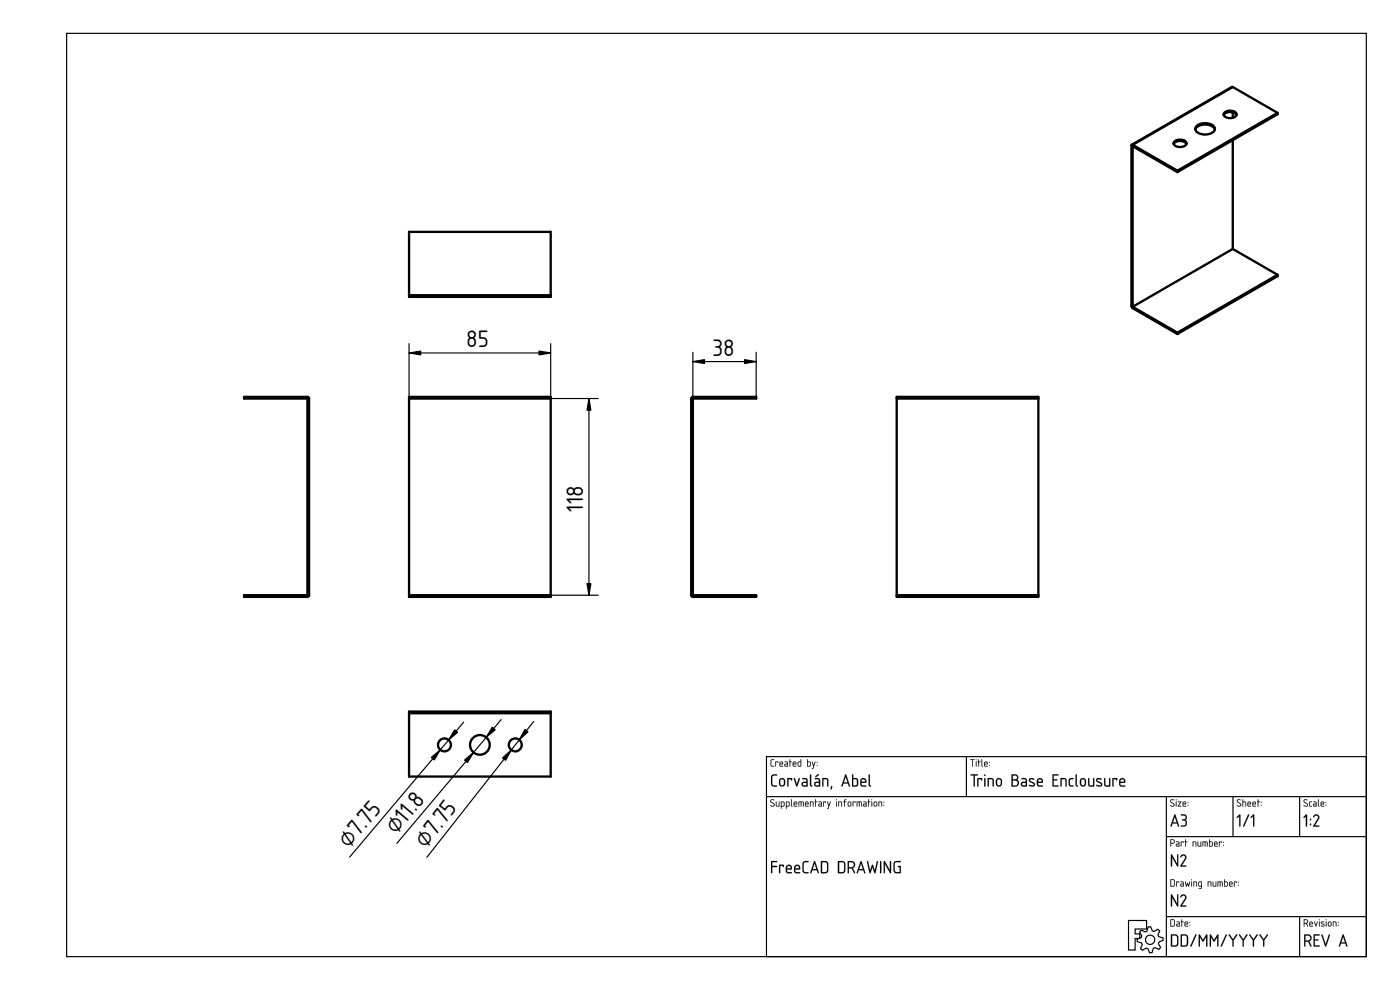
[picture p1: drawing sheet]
<svg xmlns="http://www.w3.org/2000/svg" width="420mm" height="297mm" viewBox="0 0 420 297" stroke-linecap="round" stroke-linejoin="round" font-family="sans-serif">
<defs><g id="words">
<g font-size="6.7">
<text x="139.9" y="104.2">85</text>
<text x="213.9" y="106.8">38</text>
<text x="175" y="153.7" transform="rotate(-90 175 153.7)">118</text>
<text x="118.9" y="250.5" transform="rotate(-50 118.9 250.5)">⌀1 .8</text>
<text x="104.7" y="254.6" transform="rotate(-50 104.7 254.6)">⌀7.75</text>
<text x="127.8" y="254.7" transform="rotate(-52 127.8 254.7)">⌀7.75</text>
</g>
</g></defs>
<g fill="none" stroke="#000" stroke-width=".35">
<path d="M20 10h390v277h-390zM230 227h180v60h-180zM230 239h180M290 227v12M350 239v48M370 239v12M390 239v12M350 251h60M338.7 276.2h5.4v2.5h-3.4v1.5h1.4v1.4h-1.4v3.4h-2zM342.5 279.1l1.2 .5 .5-.2 .4-1.3h.7l.5 1.2 .5 .2 1.2-.7 .5 .5-.5 1.2 .2 .5 1.3 .4 .1 .7-1.3 .5-.1 .5 .6 1.2-.5 .6-1.2-.6-.5 .2-.3 1.3-.8 .1-.5-1.3-.5-.1-1.1 .6-.6-.5 .5-1.2-.2-.5-1.3-.3v-.8l1.2-.5 .2-.5-.7-1.1zM350 275h60M390 275v12"/>
<circle cx="345.2" cy="282" r="1.4"/>
</g>
<g fill="#000">
<path d="M231.4 228l.9-.2-.8 .4v1.3l.1 .3h.6l.1 .2h-.7l-.3-.3zM232.7 228.5l.9 .1-.1 .3-.1-.2h-.5l-.1 1.3zM234.2 228.8l-.1 .3h.7l-.2-.4zM234.1 228.6a.55 .55 0 0 1 .7 0 .55 .55 0 0 1 .1 .7h-.8l.1 .5 .8 .1-.7 .1a.91 .91 0 0 1-.2-1.4zM235.6 229.4l.1 .4h.5v-.5zM235.5 228.5h.7l.3 .4-.1 1.1h-.6a.44 .44 0 0 1-.4-.4 .44 .44 0 0 1 .4-.5h.4v-.3zM237 227.8l.2 .1v.6l.4 .1-.4 .1-.1 1.3-.1-1.3-.3-.1 .3-.1zM238.2 228.8l-.1 .3h.7l-.2-.4zM238.1 228.6a.55 .55 0 0 1 .7 0 .55 .55 0 0 1 .1 .7h-.8l.1 .5 .8 .1-.7 .1a.91 .91 0 0 1-.2-1.4zM239.7 228.7l-.1 .1a.63 .63 0 0 0 0 .7 .63 .63 0 0 0 .7 .3v-1.1zM239.5 228.6l.8-.1v-.6l.1-.1v2.2h-.8l-.2-.2zM242.4 228.7v1.1h.6l.1-1zM242.2 227.8l.2 .1v.6h.7l.2 .3v.8l-.3 .4-.8-.1zM243.7 228.5l.5 1.1 .3-1h.2l-.7 2.1-.4-.1 .5-.7zM245.1 229.5l.2 .2zM245.1 228.6l.2 .3z"/>
<path d="M231.4 227.9l.9-.1v.2l-.8 .2v1.3l.1 .2 .7 .1v.2h-.7l-.3-.3zM231.4 228l-.1 1.7 .3 .3h.7l-.7-.2-.2-.3 .1-1.3 .8-.4zM232.7 228.5l.9 .1-.1 .3-.1-.2h-.5l-.1 1.3zM232.7 228.5l.1 1.5 .1-1.3h.5l.1 .2 .1-.3zM234.2 228.8l-.1 .3h.7l-.2-.4zM234.2 228.8a.36 .36 0 0 1 .4-.1 .36 .36 0 0 1 .2 .5h-.7zM234.1 228.6a.56 .56 0 0 1 .8 0 .56 .56 0 0 1 0 .8l-.8-.1 .1 .4 .8 .2-.7 .1a.92 .92 0 0 1-.2-1.4zM234.1 228.6l-.2 .4 .1 .9 1 .1-.8-.2-.1-.3v-.2h.9l-.1-.6-.4-.2zM235.6 229.4l.1 .4h.5v-.5zM235.6 229.4l.7-.1v.5h-.7zM235.5 228.5h.7l.3 .4-.1 1.1h-.6a.46 .46 0 0 1-.5-.4 .46 .46 0 0 1 .5-.5h.4v-.3l-.7-.1zM235.5 228.5l.7 .3 .1 .4h-.5a.43 .43 0 0 0-.4 .4 .43 .43 0 0 0 .4 .4h.6v-1.1l-.2-.4zM237 227.8l.2 .1v.6l.4 .1-.4 .1-.1 1.3-.1-1.3-.3-.1 .3-.1zM237 227.8v.7l-.2 .1 .2 .1 .1 1.3 .1-1.3 .4-.1-.4-.1zM238.2 228.8l-.1 .3h.7l-.2-.4zM238.2 228.8a.36 .36 0 0 1 .4-.1 .36 .36 0 0 1 .2 .5h-.7zM238.1 228.6a.56 .56 0 0 1 .7 0 .56 .56 0 0 1 .1 .8l-.8-.1 .1 .4 .8 .2-.7 .1a.92 .92 0 0 1-.2-1.4zM238.1 228.6l-.2 .4 .1 .9 .9 .1-.7-.2-.1-.3v-.2h.8l-.1-.6-.4-.2zM239.7 228.7l-.1 .1a.61 .61 0 0 0 0 .7 .61 .61 0 0 0 .7 .3v-1.1zM239.7 228.7h.6v1.1h-.4a.65 .65 0 0 1-.2-1.1zM239.5 228.6l.8-.1-.1-.6 .2-.1v2.2l-.9-.1zM239.5 228.6l-.1 1.1 .3 .3h.7v-2.2l-.1 .7zM242.4 228.7v1.1l.6-.1a.7 .7 0 0 0-.1-1zM242.4 228.7h.5a.73 .73 0 0 1 .2 1l-.7 .1zM242.2 227.8l.2 .1v.6h.7l.2 .2v1.1l-.3 .2-.8-.1zM242.2 227.8v2.1l.8 .1 .3-.4v-.8l-.2-.3h-.7zM243.7 228.5l.2 .1 .3 1 .3-1h.3l-.8 2.1-.4-.1 .3-.1 .2-.6zM243.7 228.5l.4 1.4-.2 .6-.2 .1 .3 .1 .7-2.1h-.2l-.3 1zM245.1 229.5h.2v.3l-.2-.1zM245.1 229.5l.2 .2zM245.1 228.6h.2v.3h-.2zM245.1 228.6l.2 .2z"/>
<path d="M231.7 232.6l.4-.2h1.1v.2l-1 .1-.4 .3-.1 2.1 .4 .5 1 .1 .1 .3h-1.2l-.5-.5-.1-2.3zM234.3 233.9l-.2 1.2a.57 .57 0 0 0 .6 .6 .57 .57 0 0 0 .6-.7l-.2-1.1-.4-.1zM234.1 233.6a.92 .92 0 0 1 1.5 .7v.8a.91 .91 0 0 1-.9 .9 .91 .91 0 0 1-.9-.9v-1zM236.3 233.5l1.2-.1 .2 .2-.1 .6-.2-.4h-.8v2l-.2 .2-.1-.2zM238.3 233.5l.3 .1 .5 1.7 .6-1.7h.4l-1 2.4zM241 235l-.1 .4 .2 .2 .9 .1v-.8zM240.8 233.5h1.1l.5 .5v1.9l-1.1 .1a.74 .74 0 0 1-.8-.7 .74 .74 0 0 1 .8-.8h.7v-.5l-1.2-.3zM243.1 232.4l.3 .1v2.9l.4 .3a.37 .37 0 0 1-.5 .3 .37 .37 0 0 1-.2-.5zM244.8 232.8l.9-.5 .1 .2-.9 .7-.2-.1zM244.8 235l-.1 .4 .2 .2 .9 .1v-.8zM244.5 233.5h1.1l.5 .5v1.9l-1.1 .1a.74 .74 0 0 1-.7-.7 .74 .74 0 0 1 .7-.8h.8l-.1-.5-1.2-.3zM246.8 233.5a1.44 1.44 0 0 1 1.8 .5v1.8l-.2 .2-.1-.2-.1-1.8-.3-.2h-.8v2l-.2 .2-.1-.2zM249.5 235.8l.3 .2-.4 .9-.2-.2zM253.7 232.4l.3 .1 1.1 3.3-.2 .2-.4-.9h-1.4l-.3 .9-.3-.1zM253.8 233.1l-.6 1.6h1.2zM256 233.8v1.9h.8a1.24 1.24 0 0 0 .3-1.8zM255.7 232.4l.3 .1v.9l1.1 .1 .4 .4v1.6l-.3 .4-1.3 .1-.2-.2zM258.7 234l-.2 .6h1.2a.58 .58 0 0 0-.3-.7 .58 .58 0 0 0-.7 .1zM258.5 233.7a.92 .92 0 0 1 1.2 0 .92 .92 0 0 1 .1 1.2h-1.3l.2 .7 1.3 .2-1.1 .2a.89 .89 0 0 1-.7-1.2v-.7zM260.7 232.4l.4 .1v2.9l.3 .3a.37 .37 0 0 1-.5 .3 .37 .37 0 0 1-.2-.5z"/>
<path d="M231.7 232.6a1.45 1.45 0 0 1 1.5-.1l-.2 .2-.9 .1-.3 .4v2.1l.3 .3 1.1 .1-.1 .3h-1.1l-.5-.5-.1-2.3zM231.7 232.6l-.3 .6 .1 2.3 .5 .5h1.2l-.1-.3h-1l-.4-.6 .1-2.1 .4-.3 1-.1v-.2h-1.1zM234.3 233.9l-.1 1.2a.58 .58 0 0 0 .8 .5l.3-.6-.1-.9-.5-.3zM234.3 233.9l.4-.1 .4 .1 .2 1.1a.59 .59 0 0 1-.6 .7 .59 .59 0 0 1-.6-.6zM234.1 233.6a.92 .92 0 0 1 1-.1 .92 .92 0 0 1 .5 .8v1.1l-.4 .5h-1l-.4-.8a1.39 1.39 0 0 1 .3-1.5zM234.1 233.7l-.2 .4-.1 1a.89 .89 0 0 0 .9 .9 .89 .89 0 0 0 .9-.9v-1l-.3-.4-.6-.2zM236.3 233.5l1.2-.1 .3 .2-.2 .6-.2-.4h-.8v2l-.2 .2a3.6 3.6 0 0 1-.1-2.5zM236.3 233.5l.1 2.5 .2-.2v-2h.8l.2 .3 .1-.5zM238.3 233.5l.3 .1 .5 1.7 .6-1.7 .2-.2 .2 .2-1 2.5zM238.3 233.5l.8 2.5 .9-2.4h-.3l-.6 1.8-.5-1.8zM241 235v.4l.2 .2 .8 .1v-.8zM241 235l1.1-.1v.8l-1.1-.1zM240.8 233.5l1.1-.1 .5 .6v1.9l-1.1 .2a.77 .77 0 0 1-.8-.8 .77 .77 0 0 1 .8-.8h.7v-.5l-1.2-.2zM240.8 233.5v.2l1.2 .3 .1 .6h-.8a.72 .72 0 0 0-.7 .7 .72 .72 0 0 0 .7 .7l1.1-.1-.1-1.9-.4-.5zM243.1 232.4l.4 .1v2.9l.3 .3a.39 .39 0 0 1-.5 .3 .39 .39 0 0 1-.2-.5zM243.1 232.4v3.1l.1 .4 .4 .1 .2-.2-.4-.4v-2.9zM244.8 232.8l.9-.5 .1 .2-.9 .7-.2-.1zM244.8 232.9l-.1 .2h.3l.7-.8zM244.8 235l-.1 .4 .2 .2 .9 .1v-.8zM244.7 235l1.1-.1v.8l-1-.1zM244.5 233.5l1.1-.1 .5 .6v1.9l-1.1 .2a.77 .77 0 0 1-.7-.8 .77 .77 0 0 1 .7-.8h.8l-.1-.5-1.2-.2zM244.5 233.5v.2l1.3 .3v.6h-.8a.72 .72 0 0 0-.7 .7 .72 .72 0 0 0 .7 .7l1.1-.1v-1.9l-.5-.5zM246.8 233.5l1.3-.1 .5 .7v1.7l-.2 .2-.2-.2v-1.8l-1.1-.2v2l-.2 .2a3.7 3.7 0 0 1-.1-2.5zM246.8 233.5v2.4l.3-.1v-2h.8l.4 .2 .1 2 .2-.9a1.11 1.11 0 0 0-.7-1.6zM249.5 235.8l.3 .2-.4 .9-.2-.2zM249.5 235.9l-.2 .8 .1 .2 .4-.8zM253.7 232.4l.3 .1 1.1 3.2-.2 .4-.4-1h-1.4l-.3 .9-.3-.1zM253.7 232.4l-1.2 3.5h.4l.2-.8h1.4l.4 .9 .1-.2-1-3.3zM253.8 233.1l-.6 1.6h1.2zM253.8 233l.6 1.8h-1.2zM256 233.8v1.9l.8-.1a1.22 1.22 0 0 0 .3-1.7zM256 233.8h.8a1.1 1.1 0 0 1 .4 1.4l-.2 .4-1 .1zM255.7 232.4l.4 .1-.1 .9h1.1l.4 .4v1.7l-.3 .5h-1.3l-.2-.2zM255.8 232.4l-.1 3.4 1.5 .1 .3-.4v-1.6l-.5-.4h-1v-1zM258.7 234l-.2 .6h1.2l-.3-.7zM258.6 234a.59 .59 0 0 1 .8-.2 .59 .59 0 0 1 .3 .8h-1.2zM258.5 233.6a.94 .94 0 0 1 1.2 .1 .94 .94 0 0 1 .1 1.2h-1.3l.2 .7h1.1l.2 .2-.2 .3h-.9a.92 .92 0 0 1-.8-1.3l.1-.7zM258.5 233.7l-.3 .6 .2 1.5 .5 .2h1v-.3l-1.2-.1-.2-.4v-.3l1.4-.1-.1-1.1-.7-.2zM260.7 232.4l.4 .1v2.9l.3 .3a.39 .39 0 0 1-.5 .3 .39 .39 0 0 1-.2-.5zM260.8 232.4l-.1 3.1 .1 .4 .4 .1 .2-.2-.4-.4v-2.9z"/>
<path d="M291.2 227.8l1.3 .1-.6 .1-.1 2-.1-2h-.5zM291.2 227.8l.5 .2 .1 2 .1-2 .6-.1zM292.9 228.5l.2 .1-.1 1.4zM292.9 228.5l.1 1.5 .1-1.4zM292.8 228a.2 .2 0 0 1 .4 0 .2 .2 0 0 1-.4 0zM292.9 227.8l.1 .3zM293.6 227.8l.2 .1v.6l.5 .1-.5 .1-.1 1.3-.1-1.3-.2-.1 .2-.1zM293.6 227.8v.7l-.2 .1 .2 .1 .1 1.3 .1-1.3 .5-.1-.5-.1zM294.6 227.8l.2 .1 .1 2.1-.4-.3zM294.6 227.8v1.9l.3 .3zM295.6 228.8v.3h.6l-.2-.4zM295.6 228.8a.36 .36 0 0 1 .5-.1 .36 .36 0 0 1 .1 .5h-.7zM295.5 228.6a.56 .56 0 0 1 .8 0 .56 .56 0 0 1 0 .8l-.8-.1 .1 .4 .9 .2-.7 .1a.92 .92 0 0 1-.3-1.4zM295.5 228.6l-.2 .4 .2 .9 .9 .1-.8-.2-.1-.3v-.2h.9l-.1-.6-.4-.2zM296.9 229.5h.2v.3l-.2-.1zM296.9 229.5l.1 .2zM296.9 228.6h.2v.3h-.2zM296.9 228.6l.1 .2z"/>
<path d="M291.2 227.8l1.3 .1-.6 .1-.1 2-.1-2h-.5zM292.9 228.5l.2 .1-.1 1.4zM292.9 228a.14 .14 0 0 1 .2 0 .14 .14 0 0 1-.2 0zM293.6 227.8l.2 .1v.6l.5 .1-.5 .1-.1 1.3-.1-1.3-.2-.1 .2-.1zM294.6 227.8l.2 .1 .1 2.1-.3-.3zM295.6 228.8v.3h.6l-.2-.4zM295.5 228.6a.55 .55 0 0 1 .8 0 .55 .55 0 0 1 0 .7h-.8l.2 .5 .7 .1-.6 .1a.91 .91 0 0 1-.3-1.4zM296.9 229.5l.1 .2zM296.9 228.6l.1 .3z"/>
<path d="M291.3 232.4l2-.1 .2 .2-.2 .2h-.7v3.1l-.2 .3-.2-.3v-3.1h-.9zM291.3 232.4v.2l.9 .1 .2 3.3 .1-3.3 1-.2zM293.3 233.5l1.3-.1 .2 .2-.2 .6-.2-.4h-.8l.1 2-.2 .2a3.6 3.6 0 0 1-.2-2.5zM293.4 233.5l.1 2.5 .1-.2v-2h.8l.2 .3 .1-.5zM295.4 233.5l.4 .1v2.2l-.2 .2-.3-.2zM295.4 233.5l.2 2.5 .1-2.4zM295.3 232.6a.3 .3 0 0 1 .6 0 .3 .3 0 0 1-.6 0zM295.4 232.4v.4h.3v-.4zM296.4 233.5l1.3-.1 .6 .7v1.7l-.2 .2-.2-.2-.1-1.8-1-.2v2l-.2 .2a3.7 3.7 0 0 1-.2-2.5zM296.5 233.5v2.4l.2-.1v-2h.8l.4 .2 .2 2 .1-.9a1.11 1.11 0 0 0-.7-1.6zM299.4 233.9l-.1 1.2a.58 .58 0 0 0 .8 .5l.2-.6v-.9l-.5-.3zM299.4 233.9l.4-.1 .4 .1 .2 1.1a.59 .59 0 0 1-.6 .7 .59 .59 0 0 1-.6-.6zM299.2 233.6a.92 .92 0 0 1 1-.1 .92 .92 0 0 1 .5 .8v1.1l-.5 .5h-.9l-.4-.8a1.39 1.39 0 0 1 .3-1.5zM299.2 233.7l-.3 .4v1a.89 .89 0 0 0 .9 .9 .89 .89 0 0 0 .9-.9v-1l-.3-.4-.6-.2zM303.7 232.3l1.5 .2a.88 .88 0 0 1 .1 1.5 1.11 1.11 0 0 1 .5 1.2 1.11 1.11 0 0 1-1 .9l-1.2-.1zM303.6 232.4v3.6h1.2a1.08 1.08 0 0 0 .9-.9 1.08 1.08 0 0 0-.5-1.1 .9 .9 0 0 0 .3-1.1 .9 .9 0 0 0-.9-.5zM303.9 234.2v1.5h.8a.73 .73 0 0 0 .7-.5 .73 .73 0 0 0-.2-.8zM303.9 234.2h.8a.77 .77 0 0 1 .8 .7 .77 .77 0 0 1-.8 .8h-.8zM303.9 232.7v1.1h.8a.53 .53 0 0 0 .5-.5 .53 .53 0 0 0-.5-.6zM303.9 232.7h.8a.58 .58 0 0 1 .6 .6 .58 .58 0 0 1-.6 .5h-.8zM306.8 235v.4l.2 .2 .8 .1v-.8zM306.8 235l1.1-.1v.8l-1.1-.1zM306.6 233.5l1.1-.1 .5 .6v1.9l-1.1 .2a.77 .77 0 0 1-.8-.8 .77 .77 0 0 1 .8-.8h.7v-.5l-1.2-.2zM306.6 233.5v.2l1.2 .3 .1 .6h-.8a.72 .72 0 0 0-.7 .7 .72 .72 0 0 0 .7 .7l1.1-.1v-1.9l-.5-.5zM308.9 233.6a1.2 1.2 0 0 1 1.5 .2l-.2 .2a.55 .55 0 0 0-.6-.2 .55 .55 0 0 0-.4 .4l1 .6a.68 .68 0 0 1 .4 .8 .68 .68 0 0 1-.9 .4l-1-.3 .2-.2 1.2 .1 .1-.2-1.3-.9-.2-.4zM308.9 233.6l-.1 .5 .2 .4 1.3 .9a1.28 1.28 0 0 1-1.5 .1l.1 .3 1.4 .1a.61 .61 0 0 0 .3-.6 .61 .61 0 0 0-.4-.5l-1.1-.5a.53 .53 0 0 1 .4-.6 .53 .53 0 0 1 .6 .2h.3l-.1-.3-.9-.1zM311.7 234l-.2 .6h1.2l-.3-.7zM311.6 234a.59 .59 0 0 1 .8-.2 .59 .59 0 0 1 .3 .8h-1.2zM311.5 233.6a.94 .94 0 0 1 1.2 .1 .94 .94 0 0 1 .1 1.2h-1.3l.2 .7h1.1l.2 .2-.2 .3h-.9a.92 .92 0 0 1-.8-1.3l.1-.7zM311.5 233.7l-.3 .6 .2 1.5 .5 .2h1v-.3l-1.2-.1-.2-.4v-.3l1.4-.1-.1-1.1-.7-.2zM315.9 232.4h1.8l-.2 .3h-1.3v1.1h1l.2 .2-.2 .2h-1v1.5l1.3-.1 .2 .4h-1.8zM315.9 232.4v3.6h1.7l-.1-.3h-1.3v-1.6l1.1-.1-1.1-.2v-1.1h1.3l.1-.3zM318.3 233.5l1.3-.1 .5 .7v1.7l-.2 .2-.2-.2v-1.8l-1.1-.2v2l-.2 .2a3.7 3.7 0 0 1-.1-2.5zM318.3 233.5v2.4l.3-.1v-2h.8l.3 .2 .2 2 .2-.9a1.11 1.11 0 0 0-.7-1.6zM320.9 233.6l1.1-.2 .2 .4a.76 .76 0 0 0-.9 .1 .76 .76 0 0 0-.2 .9l.1 .6 1 .3v.3h-1l-.4-.3-.1-1.5zM320.9 233.7l-.1 .5a1.54 1.54 0 0 0 .5 1.8h.8v-.3a1.01 1.01 0 0 1-1.1-1 1.01 1.01 0 0 1 1.1-1l-.1-.2zM322.8 232.4l.4 .1v2.9l.3 .3a.39 .39 0 0 1-.5 .3 .39 .39 0 0 1-.2-.5zM322.9 232.4l-.1 3.1 .2 .4 .3 .1 .2-.2-.4-.4v-2.9zM324.6 233.9l-.1 1.2a.58 .58 0 0 0 .8 .5l.3-.6-.1-.9-.5-.3zM324.6 233.9l.4-.1 .4 .1 .2 1.1a.59 .59 0 0 1-.6 .7 .59 .59 0 0 1-.6-.6zM324.4 233.6a.94 .94 0 0 1 1.5 .7v1.1l-.4 .5h-1l-.4-.8a1.39 1.39 0 0 1 .3-1.5zM324.4 233.7l-.2 .4-.1 1a.89 .89 0 0 0 .9 .9 .89 .89 0 0 0 .9-.9v-1l-.3-.4-.6-.2zM326.6 233.5l.3 .2 .1 1.7 1 .3v-2.1l.4-.1v2.5h-1.3l-.5-.3zM326.6 233.5v.2a2.42 2.42 0 0 0 .3 2.2l1.4 .1 .1-2.4-.2-.1-.1 .1v2.1h-.8l-.4-.3v-1.7zM329.1 233.6a1.2 1.2 0 0 1 1.5 .2l-.2 .2a.55 .55 0 0 0-.6-.2 .55 .55 0 0 0-.4 .4l1 .6a.68 .68 0 0 1 .4 .8 .68 .68 0 0 1-.9 .4l-1-.3 .2-.2 1.2 .1 .1-.2-1.3-.9-.2-.4zM329.1 233.6l-.1 .5 .1 .4 1.4 .9a1.28 1.28 0 0 1-1.5 .1l.1 .3 1.4 .1a.61 .61 0 0 0 .3-.6 .61 .61 0 0 0-.4-.5l-1.1-.5a.53 .53 0 0 1 .4-.6 .53 .53 0 0 1 .6 .2h.2v-.3l-.9-.1zM331.4 233.5l.3 .2 .1 1.7 1 .3v-2.1l.4-.1v2.5h-1.3l-.5-.3zM331.4 233.5v.2a2.42 2.42 0 0 0 .3 2.2l1.4 .1 .1-2.4-.2-.1-.1 .1v2.1h-.8l-.4-.3v-1.7zM333.9 233.5l1.2-.1 .2 .2-.2 .6-.2-.4h-.7v2l-.2 .2a3.6 3.6 0 0 1-.1-2.5zM333.9 233.5l.1 2.5 .2-.2v-2h.8l.1 .3 .2-.5zM336.4 234l-.2 .6h1.2l-.3-.7zM336.3 234a.59 .59 0 0 1 .8-.2 .59 .59 0 0 1 .3 .8h-1.2zM336.2 233.6a.94 .94 0 0 1 1.2 .1 .94 .94 0 0 1 .1 1.2h-1.3l.2 .7h1.1l.2 .2-.2 .3h-.9a.92 .92 0 0 1-.8-1.3l.1-.7zM336.2 233.7l-.3 .6 .2 1.5 .5 .2h1v-.3l-1.2-.1-.2-.4v-.3l1.4-.1-.1-1.1-.7-.2z"/>
<path d="M291.3 232.4l2-.1 .2 .2-.9 .2v3.1l-.2 .2-.2-.2v-3.1l-.9-.1zM293.3 233.5l1.3-.1 .2 .2-.2 .6-.2-.4h-.8v2l-.1 .2-.2-.2zM295.4 233.5l.3 .1v2.2l-.1 .2-.2-.2zM295.4 232.6a.24 .24 0 0 1 .4 0 .24 .24 0 0 1-.4 0zM296.5 233.5a1.44 1.44 0 0 1 1.7 .5v1.8l-.1 .2-.2-.2v-1.8l-.4-.2h-.7v2l-.2 .2-.2-.2zM299.4 233.9l-.2 1.2a.57 .57 0 0 0 .6 .6 .57 .57 0 0 0 .6-.7l-.2-1.1-.4-.1zM299.2 233.6a.92 .92 0 0 1 1.5 .7v.8a.91 .91 0 0 1-.9 .9 .91 .91 0 0 1-.9-.9v-1zM303.6 232.4l1-.1a.93 .93 0 0 1 .9 .6 .93 .93 0 0 1-.2 1.1 1.11 1.11 0 0 1 .5 1.2 1.11 1.11 0 0 1-1 .8h-1.2zM303.9 234.2v1.5h.8a.74 .74 0 0 0 .7-.8 .74 .74 0 0 0-.7-.7zM303.9 232.7v1.1h.8a.56 .56 0 0 0 .6-.5 .56 .56 0 0 0-.6-.6zM306.8 235l-.1 .4 .3 .2 .8 .1v-.8zM306.6 233.5h1.1l.5 .5v1.9l-1.1 .1a.74 .74 0 0 1-.7-.7 .74 .74 0 0 1 .7-.8h.7v-.5l-1.2-.3zM308.9 233.6a.97 .97 0 0 1 1.5 .3l-.2 .1a.82 .82 0 0 0-1.1 .1l1.1 .7a.71 .71 0 0 1 .3 1 .71 .71 0 0 1-1 .2l-.7-.2 .2-.3a.65 .65 0 0 0 .7 .2 .65 .65 0 0 0 .5-.5l-1.3-.7-.1-.4zM311.7 234l-.2 .6h1.2a.58 .58 0 0 0-.3-.7 .58 .58 0 0 0-.7 .1zM311.5 233.7a.92 .92 0 0 1 1.2 0 .92 .92 0 0 1 .1 1.2h-1.3l.2 .7 1.3 .2-1.1 .2a.89 .89 0 0 1-.7-1.2v-.7zM315.9 232.4h1.8l-.2 .3h-1.3v1.1l1.1 .2-1.1 .2v1.5h1.3l.2 .3h-1.8zM318.3 233.5a1.44 1.44 0 0 1 1.8 .5v1.8l-.2 .2-.2-.2v-1.8l-.3-.2h-.8v2l-.2 .2-.1-.2zM320.9 233.7l1.1-.3 .1 .3a.77 .77 0 0 0-.9 .2 .77 .77 0 0 0-.1 .9v.7l1 .2-.1 .3a.99 .99 0 0 1-1.1-.2 .99 .99 0 0 1-.2-1.1zM322.9 232.4l.3 .1v2.9l.3 .3a.37 .37 0 0 1-.5 .3 .37 .37 0 0 1-.2-.5zM324.6 233.9l-.2 1.2a.57 .57 0 0 0 .6 .6 .57 .57 0 0 0 .6-.7l-.2-1.1-.4-.1zM324.4 233.6a.92 .92 0 0 1 1.5 .7v.8a.91 .91 0 0 1-.9 .9 .91 .91 0 0 1-.9-.9v-1zM326.6 233.5l.3 .2v1.7l.4 .3h.7v-2.1l.2-.1 .2 .1-.1 2.4h-1a.85 .85 0 0 1-.7-1.1zM329.1 233.6a.97 .97 0 0 1 1.5 .3l-.2 .1a.82 .82 0 0 0-1.1 .1l1.1 .7a.71 .71 0 0 1 .3 1 .71 .71 0 0 1-1 .2l-.7-.2 .2-.3a.65 .65 0 0 0 .7 .2 .65 .65 0 0 0 .5-.5l-1.3-.7-.1-.4zM331.4 233.5l.3 .2v1.7l.4 .3h.7v-2.1l.2-.1 .2 .1-.1 2.4h-1a.85 .85 0 0 1-.7-1.1zM333.9 233.5l1.2-.1 .2 .2-.2 .6-.2-.4h-.7v2l-.2 .2-.2-.2zM336.4 234l-.2 .6h1.2a.58 .58 0 0 0-.3-.7 .58 .58 0 0 0-.7 .1zM336.2 233.7a.92 .92 0 0 1 1.2 0 .92 .92 0 0 1 .1 1.2h-1.3l.2 .7 1.3 .2-1.1 .2a.89 .89 0 0 1-.7-1.2v-.7z"/>
<path d="M231.3 240l.8-.2 .3 .2-.1 .1a.48 .48 0 0 0-.6-.1 .48 .48 0 0 0-.2 .5l1 .8-.2 .6a.59 .59 0 0 1-.6 .2 .59 .59 0 0 1-.4-.5l.7 .2 .3-.3-1.1-.9zM231.3 240l-.1 .6 .9 .5a.37 .37 0 0 1 .2 .6 .37 .37 0 0 1-.6 .1l-.4-.2v.2a.64 .64 0 0 0 1 .2 .64 .64 0 0 0-.2-1l-.7-.4v-.3l.9-.3-.6-.2zM232.9 240.5l.2 .1v1.1l.6 .1v-1.2l.2-.1v1.5l-1-.1zM232.9 240.5l.1 1.4 .9 .1v-1.5l-.2 .1v1.2h-.4l-.3-.1zM234.6 240.7v1.1h.5l.1-1zM234.5 240.7l.7 .1-.1 1h-.6zM234.4 240.5h.8l.3 .4-.1 1-.8 .1-.2 .7zM234.4 240.5v2.1l.1-.6h.5a.81 .81 0 0 0 .4-1.1 .81 .81 0 0 0-1-.4zM236.1 240.7v1.1h.5l.1-1zM236.1 240.7l.7 .1-.2 1h-.5zM235.9 240.5h.8l.3 .4-.1 1-.8 .1-.1 .7zM235.9 240.5v2.1l.2-.6h.5a.81 .81 0 0 0 .4-1.1 .81 .81 0 0 0-1.1-.4zM237.4 239.8l.2 .1 .1 2.1-.3-.3zM237.4 239.9v1.8l.3 .3zM238.5 240.8l-.1 .3h.7l-.2-.4zM238.4 240.8a.36 .36 0 0 1 .5-.1 .36 .36 0 0 1 .2 .5h-.7zM238.3 240.6h.1a.56 .56 0 0 1 .7 0 .56 .56 0 0 1 .1 .8l-.8-.1v.4l.9 .2-.7 .1a.92 .92 0 0 1-.3-1.4zM238.4 240.6l-.2 .4 .1 .9 .9 .1-.7-.2-.1-.3v-.2h.8l-.1-.6-.4-.2zM239.7 240.5l1.4 .1 .1 1.4-.2-.1-.1-1.1-.4-.1-.1 1.3-.1-1.3h-.4v1.2l-.2 .1zM239.7 240.5v1.5l.1-1.3h.5l.1 1.3 .1-1.3h.4l.1 1.3 .2-.1a.93 .93 0 0 0 0-1 .93 .93 0 0 0-1-.4zM241.9 240.8l-.1 .3h.7l-.2-.4zM241.9 240.8a.36 .36 0 0 1 .4-.1 .36 .36 0 0 1 .2 .5h-.7zM241.8 240.6a.56 .56 0 0 1 .7 0 .56 .56 0 0 1 .1 .8l-.8-.1 .1 .4 .8 .2-.7 .1a.92 .92 0 0 1-.2-1.4zM241.8 240.6l-.2 .4 .1 .9 .9 .1-.7-.2-.1-.3v-.2h.8l-.1-.6-.4-.2zM243.1 240.5l1 .1v1.4l-.2-.1v-1.1l-.6-.1v1.2l-.2 .1zM243.1 240.5v1.5l.2-1.3 .6 .1 .2 1.2v-.7a.7 .7 0 0 0-.2-.8 .7 .7 0 0 0-.8 0zM244.7 239.8l.2 .1v.6l.4 .1-.4 .1-.1 1.3-.1-1.3-.3-.1 .3-.1zM244.7 239.8v.7l-.2 .1 .2 .1 .1 1.3 .1-1.3 .4-.1-.4-.1zM245.8 241.4l.1 .4h.5v-.4zM245.8 241.4l.6-.1v.5h-.6zM245.7 240.5h.7l.3 .4-.1 1.1h-.6a.46 .46 0 0 1-.5-.4 .46 .46 0 0 1 .5-.5h.4v-.3l-.7-.1zM245.7 240.5l.7 .3v.4h-.4a.43 .43 0 0 0-.4 .4 .43 .43 0 0 0 .4 .4h.6v-1.1l-.2-.4zM247 240.5l.9 .1-.1 .3-.1-.2h-.5l-.1 1.3zM247.1 240.5v1.5l.1-1.3h.5l.1 .2 .1-.3zM248.2 240.5l.2 .1 .3 1 .4-1h.2l-.8 2.1-.3-.1 .3-.1 .1-.6zM248.2 240.5l.4 1.4-.1 .6-.3 .1 .3 .1 .8-2.1h-.2l-.4 1zM251 240.5l.2 .1-.1 1.4zM251 240.5l.1 1.5 .1-1.4zM251 240a.15 .15 0 0 1 .3 0 .15 .15 0 0 1-.3 0zM251 239.8l.2 .3zM251.6 240.5l1 .1 .1 1.4-.2-.1-.1-1.1-.6-.1v1.2l-.2 .1zM251.6 240.5v1.5l.2-1.3 .7 .1 .1 1.2 .1-.7a.7 .7 0 0 0-.2-.8 .7 .7 0 0 0-.9 0zM253.4 239.9l.6-.1-.5 .7 .5 .1-.5 .1-.1 1.3-.1-1.3-.2-.1 .2-.1zM253.5 239.9l-.2 .6-.2 .1 .2 .1 .1 1.3 .1-1.3 .5-.1-.5-.1 .1-.3 .3-.4zM254.7 240.8v.8l.4 .1 .1-.8zM254.7 240.8h.5l.1 .6a.36 .36 0 0 1-.3 .4 .36 .36 0 0 1-.4-.3zM254.6 240.6a.55 .55 0 0 1 .6-.1 .55 .55 0 0 1 .3 .5l-.1 .8-.7 .2-.3-.5zM254.3 241.2a.68 .68 0 0 0 1.3 0 .68 .68 0 0 0-1.3 0zM255.9 240.5l.9 .1-.1 .3-.2-.2h-.4l-.1 1.3zM255.9 240.5l.1 1.5 .1-1.3h.5l.1 .2v-.3zM257.1 240.5l1.4 .1 .1 1.4-.2-.1v-1.1l-.4-.1-.1 1.3-.1-1.3h-.5v1.2l-.2 .1zM257.1 240.5v1.5l.2-1.3h.5l.1 1.3 .1-1.3h.4l.1 1.3 .1-.1a.93 .93 0 0 0 0-1 .93 .93 0 0 0-1-.4zM259.3 241.4v.4h.6v-.4zM259.2 241.4l.7-.1v.5h-.6zM259.1 240.5h.7l.3 .4v1.1h-.7a.46 .46 0 0 1-.4-.4 .46 .46 0 0 1 .4-.5h.5l-.1-.3-.7-.1zM259.1 240.5l.8 .3v.4h-.5a.43 .43 0 0 0-.4 .4 .43 .43 0 0 0 .4 .4h.6l.1-1.1-.3-.4zM260.6 239.8l.2 .1v.6l.5 .1-.5 .1-.1 1.3-.1-1.3-.2-.1 .2-.1zM260.6 239.8v.7l-.2 .1 .2 .1 .1 1.3 .1-1.3 .4-.1-.4-.1zM261.6 240.5l.2 .1-.2 1.4zM261.6 240.5v1.5l.1-1.4zM261.5 240a.15 .15 0 0 1 .3 0 .15 .15 0 0 1-.3 0zM261.6 239.8l.1 .3zM262.5 240.8l-.1 .8 .5 .1 .1-.8zM262.5 240.8h.5l.1 .6a.36 .36 0 0 1-.4 .4 .36 .36 0 0 1-.3-.3zM262.4 240.6l.5-.1 .3 .3 .1 .8-.4 .4h-.4l-.3-.4zM262 241.2a.7 .7 0 0 0 1.4 0 .7 .7 0 0 0-1.4 0zM263.7 240.5l.9 .1 .1 1.4-.2-.1v-1.1l-.7-.1 .1 1.2-.2 .1zM263.7 240.5v1.5l.1-1.3 .7 .1 .1 1.2 .1-.7a.7 .7 0 0 0-.2-.8 .7 .7 0 0 0-.8 0zM265.2 241.5h.2v.3h-.2zM265.2 241.5l.1 .2zM265.2 240.6h.2v.3h-.2zM265.2 240.6l.1 .2z"/>
<path d="M231.3 240a.53 .53 0 0 1 .6-.3 .53 .53 0 0 1 .4 .4 .49 .49 0 0 0-.6-.1 .49 .49 0 0 0-.3 .5l.7 .5a.59 .59 0 0 1 .1 .9 .59 .59 0 0 1-.9-.3 .44 .44 0 0 0 .7 .2 .44 .44 0 0 0 .1-.7l-.9-.5zM232.9 240.5l.1 .1 .1 1.1 .2 .1h.4v-1.2l.2-.1v1.5l-1-.1zM234.6 240.7v1.1h.5l.1-1zM234.4 240.5a.8 .8 0 0 1 1.1 .6 .8 .8 0 0 1-.9 .9l-.2 .7zM236.1 240.7v1.1h.5l.1-1zM235.9 240.5a.8 .8 0 0 1 1.1 .6 .8 .8 0 0 1-.9 .9l-.1 .7zM237.4 239.8l.2 .1 .1 2.1-.3-.3zM238.5 240.8l-.1 .3h.7l-.2-.4zM238.4 240.6a.55 .55 0 0 1 .7 0 .55 .55 0 0 1 .1 .7h-.8l.1 .5 .8 .1-.7 .1a.91 .91 0 0 1-.2-1.4zM239.7 240.5h1a1.06 1.06 0 0 1 .4 1.5l-.1-1.2-.3-.1h-.2l-.1 1.3-.1-1.3h-.4v1.2l-.2 .1zM241.9 240.8l-.1 .3h.7l-.2-.4zM241.8 240.6a.55 .55 0 0 1 .7 0 .55 .55 0 0 1 .1 .7h-.8l.1 .5 .8 .1-.7 .1a.91 .91 0 0 1-.2-1.4zM243.1 240.5a.71 .71 0 0 1 .8 0 .71 .71 0 0 1 .3 .8l-.1 .7-.2-1.2-.6-.1v1.2l-.2 .1zM244.7 239.8l.2 .1v.6l.4 .1-.4 .1-.1 1.3-.1-1.3-.3-.1 .3-.1zM245.8 241.4l.1 .4h.5v-.4zM245.7 240.5h.7l.2 .4v1.1h-.6a.44 .44 0 0 1-.5-.4 .44 .44 0 0 1 .5-.5h.4v-.3zM247.1 240.5l.8 .1-.1 .3-.1-.2h-.5l-.1 1.3zM248.2 240.5l.5 1.1 .4-1h.2l-.8 2.1-.3-.1 .4-.7zM251 240.5l.2 .1-.1 1.4zM251 240a.15 .15 0 0 1 .3 0 .15 .15 0 0 1-.3 0zM251.6 240.5a.71 .71 0 0 1 .9 0 .71 .71 0 0 1 .2 .8l-.1 .7-.1-1.2-.7-.1v1.2l-.2 .1zM253.5 239.9l.5-.1-.4 .4-.1 .3 .5 .1-.5 .1-.1 1.3-.1-1.3-.2-.1zM254.7 240.8l-.1 .7a.34 .34 0 0 0 .4 .3 .34 .34 0 0 0 .3-.4l-.1-.6zM254.6 240.6l.6-.1a.93 .93 0 0 1-.1 1.5h-.4a.96 .96 0 0 1-.1-1.4zM255.9 240.5l.9 .1-.1 .3-.2-.2h-.4l-.1 1.3zM257.1 240.5h1.1a1.06 1.06 0 0 1 .3 1.5l-.1-1.2-.2-.1h-.2l-.1 1.3-.1-1.3h-.5v1.2l-.2 .1zM259.3 241.4v.4h.6v-.4zM259.1 240.5h.7l.3 .4v1.1h-.7a.44 .44 0 0 1-.4-.4 .44 .44 0 0 1 .4-.5h.5v-.3zM260.6 239.8l.2 .1v.6l.4 .1-.4 .1-.1 1.3-.1-1.3-.2-.1 .2-.1zM261.6 240.5l.2 .1-.2 1.4zM261.5 240a.15 .15 0 0 1 .3 0 .15 .15 0 0 1-.3 0zM262.5 240.8l-.1 .7a.34 .34 0 0 0 .3 .3 .34 .34 0 0 0 .4-.4l-.2-.6zM262.4 240.6l.6-.1a.93 .93 0 0 1-.1 1.5h-.4a.96 .96 0 0 1-.1-1.4zM263.7 240.5a.71 .71 0 0 1 .8 0 .71 .71 0 0 1 .2 .8l-.1 .7-.1-1.2-.7-.1v1.2l-.1 .1zM265.2 241.5l.1 .2zM265.2 240.6l.2 .3z"/>
<path d="M351.3 240l.8-.2 .3 .2-.1 .1a.48 .48 0 0 0-.6-.1 .48 .48 0 0 0-.2 .5l1 .8-.2 .6a.59 .59 0 0 1-.6 .2 .59 .59 0 0 1-.4-.5l.7 .2 .3-.3-1.1-.9zM351.4 240l-.2 .6 .9 .5a.37 .37 0 0 1 .2 .6 .37 .37 0 0 1-.6 .1l-.4-.2v.2a.64 .64 0 0 0 1 .2 .64 .64 0 0 0-.1-1l-.8-.4v-.3l1-.3-.7-.2zM352.9 240.5l.2 .1-.1 1.4zM352.9 240.5l.1 1.5 .1-1.4zM352.9 240a.15 .15 0 0 1 .3 0 .15 .15 0 0 1-.3 0zM352.9 239.8l.2 .3zM353.5 240.5h1l-.7 1.3h.6l.1 .2h-1l.7-1.3h-.6zM353.5 240.5l.8 .2-.8 1.3h1l-.1-.2h-.7l.8-1.3zM355.2 240.8l-.1 .3h.7l-.2-.4zM355.2 240.8a.36 .36 0 0 1 .4-.1 .36 .36 0 0 1 .2 .5h-.7zM355.1 240.6a.56 .56 0 0 1 .7 0 .56 .56 0 0 1 .1 .8l-.8-.1 .1 .4 .8 .2-.7 .1a.92 .92 0 0 1-.2-1.4zM355.1 240.6l-.2 .4 .1 .9 1 .1-.8-.2-.1-.3v-.2h.9l-.1-.6-.4-.2zM356.4 241.5h.2v.3h-.2zM356.4 241.5l.2 .2zM356.4 240.6h.2v.3h-.2zM356.4 240.6l.2 .2z"/>
<path d="M351.3 240a.53 .53 0 0 1 .6-.3 .53 .53 0 0 1 .4 .4 .49 .49 0 0 0-.6-.1 .49 .49 0 0 0-.2 .5l.7 .5a.59 .59 0 0 1 0 .9 .59 .59 0 0 1-.9-.3 .44 .44 0 0 0 .7 .2 .44 .44 0 0 0 .1-.7l-.9-.5zM352.9 240.5l.2 .1-.1 1.4zM352.9 240a.15 .15 0 0 1 .3 0 .15 .15 0 0 1-.3 0zM353.5 240.5h1l-.7 1.3h.6l.1 .2h-1l.7-1.3h-.6zM355.2 240.8l-.1 .3h.7l-.2-.4zM355.1 240.6a.55 .55 0 0 1 .7 0 .55 .55 0 0 1 .1 .7h-.8l.1 .5 .8 .1-.7 .1a.91 .91 0 0 1-.2-1.4zM356.4 241.5l.2 .2zM356.4 240.6l.2 .3z"/>
<path d="M351.5 252v.9h.5a.45 .45 0 0 0 .4-.5 .45 .45 0 0 0-.5-.4zM351.3 251.8h.6a.66 .66 0 0 1 .7 .7 .66 .66 0 0 1-.6 .6h-.5v.8l-.2 .1zM353.1 253.4l.1 .4h.6v-.4zM353 252.5h.7l.3 .4-.1 1.1h-.6a.44 .44 0 0 1-.4-.4 .44 .44 0 0 1 .4-.5h.5l-.1-.3zM354.4 252.5l.8 .1-.1 .3-.1-.2h-.4l-.1 1.3zM355.7 251.8l.2 .1v.6l.5 .1-.5 .1-.1 1.3-.1-1.3-.2-.1 .2-.1zM358 252.5a.71 .71 0 0 1 .8 0 .71 .71 0 0 1 .2 .8l-.1 .7-.1-1.2-.7-.1v1.2l-.1 .1zM359.4 252.5l.2 .1v1.1l.2 .1h.5v-1.2l.2-.1v1.5l-1-.1zM360.9 252.5h1.1a1.06 1.06 0 0 1 .3 1.5l-.1-1.2-.2-.1h-.2l-.1 1.3-.1-1.3h-.5v1.2l-.2 .1zM363.1 252.7v1.1h.5l.1-1zM362.9 251.8l.2 .1v.6h.6l.2 .3v.8l-.2 .4-.9-.1zM364.6 252.8l-.1 .3h.7l-.2-.4zM364.5 252.6a.55 .55 0 0 1 .8 0 .55 .55 0 0 1 0 .7h-.8l.1 .5 .8 .1-.6 .1a.91 .91 0 0 1-.3-1.4zM365.8 252.5l.9 .1-.1 .3-.1-.2h-.5l-.1 1.3zM367.1 253.5l.2 .2zM367.1 252.6l.2 .3z"/>
<path d="M351.5 252v.9h.5a.43 .43 0 0 0 .4-.5 .43 .43 0 0 0-.5-.4zM351.5 252h.4a.46 .46 0 0 1 .5 .4 .46 .46 0 0 1-.4 .5h-.5zM351.3 251.8h.8l.3 .2a.67 .67 0 0 1 .1 .7 .67 .67 0 0 1-.5 .5l-.5-.1v.8l-.2 .1zM351.3 251.9v2.1l.2-.9 1-.2a.66 .66 0 0 0-.6-1.1zM353.2 253.4v.4h.6v-.4zM353.1 253.4l.7-.1v.5h-.7zM353 252.5h.7l.3 .4v1.1h-.7a.46 .46 0 0 1-.4-.4 .46 .46 0 0 1 .4-.5h.5l-.1-.3-.7-.1zM353 252.5l.8 .3v.4h-.5a.43 .43 0 0 0-.4 .4 .43 .43 0 0 0 .4 .4h.6l.1-1.1-.3-.4zM354.4 252.5l.9 .1-.2 .3-.1-.2h-.4l-.1 1.3zM354.4 252.5l.1 1.5 .1-1.3h.4l.1 .2 .1-.3zM355.7 251.8l.2 .1v.6l.5 .1-.5 .1-.1 1.3-.1-1.3-.2-.1 .2-.1zM355.7 251.9v.6l-.2 .1 .2 .1 .1 1.3 .1-1.3 .4-.1-.4-.1zM357.9 252.5l1 .1 .1 1.4-.2-.1-.1-1.1-.6-.1v1.2l-.2 .1zM358 252.5v1.5l.1-1.3 .7 .1 .1 1.2 .1-.7a.7 .7 0 0 0-.2-.8 .7 .7 0 0 0-.8 0zM359.4 252.5l.2 .1v1.1l.7 .1v-1.2l.2-.1v1.5l-1-.1zM359.4 252.5l.1 1.4 1 .1v-1.5l-.2 .1v1.2h-.5l-.2-.1zM360.9 252.5l1.4 .1 .1 1.4-.2-.1-.1-1.1-.3-.1-.1 1.3-.1-1.3h-.5v1.2l-.2 .1zM360.9 252.5v1.5l.2-1.3h.5l.1 1.3 .1-1.3h.4l.1 1.3 .1-.1a.93 .93 0 0 0 0-1 .93 .93 0 0 0-1-.4zM363.1 252.7v1.1l.6-.1a.7 .7 0 0 0-.2-1zM363 252.7h.5a.73 .73 0 0 1 .2 1l-.7 .1zM362.9 251.8l.2 .1v.6h.6l.2 .3v1l-.2 .2-.9-.1zM362.9 251.8v2.1l.8 .1 .2-.4v-.8l-.2-.3h-.7zM364.6 252.8l-.1 .3h.7l-.2-.4zM364.6 252.8a.36 .36 0 0 1 .5-.1 .36 .36 0 0 1 .1 .5h-.7zM364.5 252.6a.56 .56 0 0 1 .8 0 .56 .56 0 0 1 0 .8l-.8-.1 .1 .4 .8 .2-.6 .1a.92 .92 0 0 1-.3-1.4zM364.5 252.6l-.2 .4 .2 .9 .9 .1-.8-.2-.1-.3v-.2h.9l-.1-.6-.4-.2zM365.8 252.5l.9 .1-.1 .3-.1-.2h-.5l-.1 1.3zM365.9 252.5v1.5l.1-1.3h.5l.1 .2 .1-.3zM367.1 253.5h.2v.3h-.2zM367.1 253.5l.1 .2zM367.1 252.6h.2v.3h-.2zM367.1 252.6l.2 .2z"/>
<path d="M352.5 244.4l.3 .1 1.1 3.2-.2 .4-.4-1h-1.4l-.3 .9-.3-.1zM352.5 244.4l-1.2 3.5h.3l.3-.8h1.4l.4 .9 .1-.2-1.1-3.3zM352.6 245.1l-.6 1.6h1.1zM352.6 245l.6 1.8h-1.2zM354.4 244.4l1.2-.1 .3 .3a.88 .88 0 0 1-.1 1.4 1.2 1.2 0 0 1 .2 1.7 1.2 1.2 0 0 1-1.7 .1l1.4-.3a.84 .84 0 0 0 0-1 .84 .84 0 0 0-.9-.4v-.3a.7 .7 0 0 0 .8-.1 .7 .7 0 0 0 .1-.8l-1.3-.2zM354.4 244.4v.2l.9 .1a.56 .56 0 0 1 .5 .3 .56 .56 0 0 1-.1 .6l-.9 .4 .9 .3a.9 .9 0 0 1 0 1.2 .9 .9 0 0 1-1.1 .2l-.2 .1a1.15 1.15 0 0 0 1.6-.2 1.15 1.15 0 0 0-.2-1.6 1.01 1.01 0 0 0 .2-1.4 1.01 1.01 0 0 0-1.4-.2z"/>
<path d="M352.5 244.4l.3 .1 1 3.3-.1 .2-.4-.9h-1.4l-.3 .9-.3-.1zM352.6 245.1l-.6 1.6h1.1zM354.4 244.4a1.07 1.07 0 0 1 1.5 .1 1.07 1.07 0 0 1-.1 1.5 1.18 1.18 0 0 1 .2 1.7 1.18 1.18 0 0 1-1.6 .1l.2-.1a.85 .85 0 0 0 1.2-.6 .85 .85 0 0 0-1-1v-.2a.67 .67 0 0 0 .9-.2 .67 .67 0 0 0-.1-.9l-1.2-.2z"/>
<path d="M351.4 256.4h.4l1.5 2.8-.1-2.7 .4-.1v3.6l-.4-.1-1.4-2.7v2.6l-.4 .2zM351.5 256.4v3.5l.2-.1v-2.7l1.6 2.8h.2v-3.5l-.2 .1v2.8l-1.5-2.9zM354.5 256.6a.92 .92 0 0 1 1.4 .1l.1 .9-1.3 2.1h1.2l.1 .3h-1.7l-.1-.3 1.4-2.1v-.7a.72 .72 0 0 0-1.2 .4l-.2-.2zM354.6 256.5l-.4 .6h.4a.59 .59 0 0 1 .8-.4 .59 .59 0 0 1 .2 .9l-1.3 2.4h1.7l-.1-.3h-1.2l1.2-1.9a.94 .94 0 0 0-.5-1.4z"/>
<path d="M351.4 256.4h.4l1.5 2.8v-2.7l.3-.1v3.6l-.3-.1-1.5-2.7v2.6l-.4 .2zM354.5 256.6a.92 .92 0 0 1 1.2-.1 .92 .92 0 0 1 .2 1.3l-1.2 1.9h1.2l.1 .3h-1.7l1.3-2.4a.63 .63 0 0 0-.4-.9 .63 .63 0 0 0-.8 .5l-.2-.1z"/>
<path d="M371.3 240l.8-.2 .3 .2-.1 .1a.48 .48 0 0 0-.6-.1 .48 .48 0 0 0-.2 .5l1 .8-.2 .6a.59 .59 0 0 1-.6 .2 .59 .59 0 0 1-.4-.5l.7 .2 .3-.3-1.1-.9zM371.4 240l-.2 .6 .9 .5a.37 .37 0 0 1 .2 .6 .37 .37 0 0 1-.6 .1l-.4-.2v.2a.64 .64 0 0 0 1 .2 .64 .64 0 0 0-.1-1l-.8-.4v-.3l1-.3-.7-.2zM372.9 239.8h.2v.7h.6l.3 .2v1.3l-.2-.1-.1-1.1-.6-.1v1.2l-.2 .1zM372.9 239.8v2.2l.2-.1v-1.2h.4l.3 .1 .1 1.2v-1.3l-.8-.2zM374.7 240.8l-.1 .3h.7l-.2-.4zM374.6 240.8a.36 .36 0 0 1 .5-.1 .36 .36 0 0 1 .2 .5h-.7zM374.5 240.6h.1a.56 .56 0 0 1 .7 0 .56 .56 0 0 1 .1 .8l-.8-.1v.4l.9 .2-.7 .1a.92 .92 0 0 1-.3-1.4zM374.6 240.6l-.2 .4 .1 .9 .9 .1-.7-.2-.1-.3v-.2h.8l-.1-.6-.4-.2zM376.1 240.8v.3h.6l-.2-.4zM376.1 240.8a.36 .36 0 0 1 .5-.1 .36 .36 0 0 1 .1 .5h-.7zM376 240.6a.56 .56 0 0 1 .8 0 .56 .56 0 0 1 0 .8l-.7-.1v.4l.9 .2-.7 .1a.92 .92 0 0 1-.3-1.4zM376 240.6l-.1 .4 .1 .9 .9 .1-.7-.2-.2-.3v-.2h.9l-.1-.6-.4-.2zM377.5 239.8l.2 .1v.6l.4 .1-.4 .1-.1 1.3-.2-1.3-.2-.1 .2-.1zM377.5 239.8v.7l-.3 .1 .3 .1 .1 1.3v-1.3l.5-.1-.5-.1zM378.4 241.5h.2v.3h-.2zM378.4 241.5l.2 .2zM378.4 240.6h.2v.3h-.2zM378.4 240.6l.2 .2z"/>
<path d="M371.3 240a.53 .53 0 0 1 .6-.3 .53 .53 0 0 1 .4 .4 .49 .49 0 0 0-.6-.1 .49 .49 0 0 0-.2 .5l.7 .5a.59 .59 0 0 1 0 .9 .59 .59 0 0 1-.9-.3 .44 .44 0 0 0 .7 .2 .44 .44 0 0 0 .1-.7l-.9-.5zM372.9 239.8h.2v.7h.6l.2 .2 .1 1.3-.2-.1-.1-1.1-.2-.1h-.4v1.2l-.2 .1zM374.7 240.8l-.1 .3h.7l-.2-.4zM374.6 240.6a.55 .55 0 0 1 .7 0 .55 .55 0 0 1 .1 .7h-.8l.1 .5 .8 .1-.7 .1a.91 .91 0 0 1-.2-1.4zM376.1 240.8v.3h.6l-.1-.4zM376 240.6a.55 .55 0 0 1 .8 0 .55 .55 0 0 1 0 .7h-.7l.1 .5 .8 .1-.7 .1a.91 .91 0 0 1-.3-1.4zM377.5 239.8l.2 .1v.6l.4 .1-.4 .1-.1 1.3-.2-1.3-.2-.1 .2-.1zM378.4 241.5l.2 .2zM378.4 240.6l.2 .3z"/>
<path d="M371.9 244.4l.4 .1v3.3l-.2 .2-.2-.2v-2.9l-.5 .5-.3-.1zM371.9 244.4l-.7 .9 .3 .1 .4-.5 .2 3.1 .1-3.5zM374.6 244.4h.3v.2l-1.4 3.3-.4 .1zM374.6 244.4l-1.5 3.6 .3-.1 1.5-3.3zM376.1 244.4l.4 .1v3.3l-.3 .2-.2-.2 .1-2.9-.5 .5-.3-.1zM376.1 244.4l-.7 .9 .2 .1 .5-.5 .1 3.1 .2-3.5z"/>
<path d="M371.9 244.4l.4 .1v3.3l-.2 .2-.2-.2v-2.9l-.5 .5-.2-.1zM374.6 244.4h.2l.1 .2-1.5 3.3-.3 .1zM376.1 244.4l.3 .1v3.3l-.2 .2-.1-.2v-2.9l-.5 .5-.3-.1z"/>
<path d="M391.3 240l.8-.2 .3 .2-.1 .1a.48 .48 0 0 0-.6-.1 .48 .48 0 0 0-.2 .5l1 .8-.2 .6a.59 .59 0 0 1-.6 .2 .59 .59 0 0 1-.4-.5l.7 .2 .3-.3-1.1-.9zM391.4 240l-.2 .6 .9 .5a.37 .37 0 0 1 .2 .6 .37 .37 0 0 1-.6 .1l-.4-.2v.2a.64 .64 0 0 0 1 .2 .64 .64 0 0 0-.1-1l-.8-.4v-.3l1-.3-.7-.2zM393 240.6l.7-.1v.2l-.6 .1a.73 .73 0 0 0 0 .7 .73 .73 0 0 0 .6 .4l-.4 .1-.4-.2zM393 240.6l-.1 .1a.81 .81 0 0 0 .6 1.3l.1-.2a.63 .63 0 0 1-.6-.4 .63 .63 0 0 1 .2-.7l.5-.1zM394.3 241.4l.1 .4h.5v-.4zM394.3 241.4l.6-.1v.5h-.6zM394.2 240.5h.7l.2 .4v1.1h-.7a.46 .46 0 0 1-.4-.4 .46 .46 0 0 1 .5-.5h.4v-.3l-.7-.1zM394.2 240.5l.7 .3v.4h-.4a.43 .43 0 0 0-.5 .4 .43 .43 0 0 0 .4 .4h.7v-1.1l-.2-.4zM395.6 239.8l.2 .1 .1 2.1-.4-.3zM395.6 239.9v1.8l.3 .3zM396.6 240.8l-.1 .3h.7l-.2-.4zM396.6 240.8a.36 .36 0 0 1 .4-.1 .36 .36 0 0 1 .2 .5h-.7zM396.5 240.6a.56 .56 0 0 1 .8 0 .56 .56 0 0 1 0 .8l-.8-.1 .1 .4 .8 .2-.6 .1a.92 .92 0 0 1-.3-1.4zM396.5 240.6l-.2 .4 .1 .9 1 .1-.8-.2-.1-.3v-.2h.9l-.1-.6-.4-.2zM397.8 241.5h.2v.3h-.2zM397.9 241.5l.1 .2zM397.8 240.6h.2v.3h-.2zM397.9 240.6l.1 .2z"/>
<path d="M391.3 240a.53 .53 0 0 1 .6-.3 .53 .53 0 0 1 .4 .4 .49 .49 0 0 0-.6-.1 .49 .49 0 0 0-.2 .5l.7 .5a.59 .59 0 0 1 0 .9 .59 .59 0 0 1-.9-.3 .44 .44 0 0 0 .7 .2 .44 .44 0 0 0 .1-.7l-.9-.5zM393 240.6l.6-.1 .1 .2a.44 .44 0 0 0-.5 0 .44 .44 0 0 0-.1 .5v.5l.6 .2a.55 .55 0 0 1-.7 0 .55 .55 0 0 1-.1-.6zM394.3 241.4l.1 .4h.5v-.4zM394.2 240.5h.7l.2 .4v1.1h-.7a.44 .44 0 0 1-.4-.4 .44 .44 0 0 1 .5-.5h.4v-.3zM395.6 239.8l.2 .1 .1 2.1-.4-.3zM396.6 240.8l-.1 .3h.7l-.2-.4zM396.5 240.6a.55 .55 0 0 1 .7 0 .55 .55 0 0 1 .1 .7h-.8l.1 .5 .8 .1-.6 .1a.91 .91 0 0 1-.3-1.4zM397.9 241.5l.1 .2zM397.9 240.6l.1 .3z"/>
<path d="M391.9 244.4l.4 .1v3.3l-.2 .2-.2-.2v-2.9l-.5 .5-.3-.1zM391.9 244.4l-.7 .9 .3 .1 .4-.5 .2 3.1 .1-3.5zM393.1 247.1l.4 .1-.1 .4h-.3zM393.2 247.2v.3h.2v-.3zM393.1 245.9a.26 .26 0 0 1 .5 0 .26 .26 0 0 1-.5 0zM393.2 245.7v.4h.2v-.4zM394.4 244.6a.92 .92 0 0 1 1.4 .1l.1 .9-1.3 2.1h1.2l.1 .3h-1.8v-.3l1.4-2.1v-.7a.72 .72 0 0 0-1.2 .4l-.2-.2zM394.5 244.5l-.4 .6h.4a.59 .59 0 0 1 .8-.4 .59 .59 0 0 1 .2 .9l-1.3 2.4h1.7l-.1-.3h-1.2l1.2-1.9a.94 .94 0 0 0-.5-1.4z"/>
<path d="M391.9 244.4l.4 .1v3.3l-.2 .2-.2-.2v-2.9l-.5 .5-.2-.1zM393.2 247.2h.2v.4h-.2zM393.2 245.7h.2v.4h-.2zM394.4 244.6a.92 .92 0 0 1 1.2-.1 .92 .92 0 0 1 .2 1.3l-1.2 1.9h1.2l.1 .3h-1.7l1.3-2.4a.63 .63 0 0 0-.4-.9 .63 .63 0 0 0-.8 .5l-.2-.1z"/>
<path d="M231.4 258.4l1.6-.1 .2 .2-.2 .2h-1.2v1.1h1.2l.2 .2-.2 .2h-1.2v1.6l-.2 .2-.2-.2zM233.8 259.5l1.3-.1 .2 .2-.2 .6-.2-.4h-.7v2l-.2 .2-.2-.2zM236.3 260l-.1 .6h1.1a.58 .58 0 0 0-.3-.7 .58 .58 0 0 0-.7 .1zM236.1 259.7a.92 .92 0 0 1 1.3 0 .92 .92 0 0 1 .1 1.2h-1.3l.2 .7 1.3 .3-1.1 .1a.89 .89 0 0 1-.8-1.2l.1-.7zM238.8 260l-.1 .6h1.1a.58 .58 0 0 0-.3-.7 .58 .58 0 0 0-.7 .1zM238.6 259.7a.92 .92 0 0 1 1.3 0 .92 .92 0 0 1 .1 1.2h-1.3l.1 .7 1.3 .3-1.1 .1a.89 .89 0 0 1-.7-1.2v-.7zM241.1 258.6l.4-.2h1.1v.3h-1l-.4 .3v2.1l.3 .5 1 .1 .1 .3h-1.2l-.5-.5-.1-2.3zM244.4 258.4l.2 .1 1.1 3.3-.1 .2-.5-.9h-1.3l-.4 .9-.2-.1zM244.5 259.1l-.6 1.7h1.1zM246.7 258.7v3a1.14 1.14 0 0 0 1.5-.5v-2.1l-.4-.4zM246.4 258.4h1.5l.6 .6v2.4l-.6 .6h-1.5zM251.8 258.7v3a1.14 1.14 0 0 0 1.5-.5v-2.1l-.4-.4zM251.5 258.4h1.5l.6 .6v2.4l-.6 .6h-1.5zM254.8 258.7v1.5a.96 .96 0 0 0 1.1-.1 .96 .96 0 0 0 .3-1l-.5-.4zM254.5 258.4h.1a1.71 1.71 0 0 1 1.8 .4 1.12 1.12 0 0 1-.5 1.7l.7 1.5-.3-.1-.7-1.3h-.8v1.2l-.3 .2zM258.3 258.4l.3 .1 1.1 3.3-.2 .2-.4-.9h-1.4l-.3 .9-.3-.1zM258.4 259.1l-.6 1.7h1.2zM260.2 258.4l.3 .1 .6 2.7 .7-1.8 .7 1.8 .7-2.7 .3-.1-.8 3.6-.3-.1-.6-1.7-.5 1.7-.3 .1zM264.2 258.4l.3 .2v3.2l-.2 .2-.2-.2zM265.3 258.4h.3l1.5 2.8v-2.7l.3-.1v3.6l-.3-.1-1.5-2.7v2.6l-.3 .2zM268.4 258.6l.7-.3 1.2 .1-.2 .3-1.3 .1-.3 .5v1.9l.3 .4 1.2 .1v-1.5l-.6-.2 .2-.2 .7 .1v2.1h-1.5l-.5-.4-.2-2.4z"/>
<path d="M231.4 258.4l1.6-.1 .3 .2-.3 .2h-1.2v1.1h1.2l.3 .2-.3 .2h-1.2v1.6l-.2 .2-.2-.2zM231.5 258.4l.1 3.6 .1-1.9 1.5-.1-1.5-.2v-1.1l1.5-.2zM233.8 259.5l1.3-.1 .2 .2-.2 .6-.2-.4h-.7v2l-.2 .2a3.6 3.6 0 0 1-.2-2.5zM233.9 259.5l.1 2.5 .1-.2v-2h.8l.2 .3 .1-.5zM236.3 260l-.1 .6h1.1l-.2-.7zM236.3 260a.59 .59 0 0 1 .8-.2 .59 .59 0 0 1 .2 .8h-1.1zM236.1 259.7a.93 .93 0 0 1 1.3 0 .93 .93 0 0 1 .1 1.2h-1.3l.2 .7h1.1l.2 .3-.2 .2h-.9a.92 .92 0 0 1-.8-1.3v-.7zM236.2 259.7l-.3 .6 .1 1.5 .6 .2h1v-.3l-1.3-.1-.1-.4v-.3l1.4-.1-.2-1.1-.6-.2zM238.8 260l-.1 .6h1.1l-.3-.7zM238.8 260a.59 .59 0 0 1 .7-.2 .59 .59 0 0 1 .3 .8h-1.2zM238.6 259.7a.93 .93 0 0 1 1.3 0 .93 .93 0 0 1 .1 1.2h-1.3l.1 .7h1.1l.3 .3-.3 .2h-.9a.92 .92 0 0 1-.7-1.3v-.7zM238.6 259.7l-.3 .6 .2 1.5 .5 .2h1.1v-.3l-1.3-.1-.2-.4v-.3l1.5-.1-.2-1.1-.7-.2zM241.1 258.6a1.45 1.45 0 0 1 1.6-.1l-.2 .2-1 .1-.3 .4v2.1l.3 .3 1.1 .1-.1 .3h-1.1l-.5-.5-.1-2.3zM241.1 258.6l-.2 .6v2.3l.5 .5h1.2l-.1-.3h-1l-.3-.6v-2.1l.4-.3 1-.1v-.2h-1.1zM244.3 258.4l.4 .1 1 3.2-.1 .4-.5-1h-1.3l-.3 .9-.4-.1zM244.4 258.4l-1.2 3.5h.3l.3-.8h1.4l.4 .9 .1-.2-1.1-3.3zM244.4 259.1l-.5 1.7h1.1zM244.5 259l.6 1.8h-1.2zM246.7 258.7v3a1.12 1.12 0 0 0 1.5-.5l-.1-2.1-.3-.4zM246.7 258.7h1.1l.4 .3v2.1a.93 .93 0 0 1-1.4 .6zM246.4 258.4l1.5-.1 .7 .7v2.4l-.7 .6h-1.5zM246.4 258.4v3.6h1.5l.6-.6v-2.4l-.6-.6zM251.8 258.7v3a1.12 1.12 0 0 0 1.5-.5v-2.1l-.4-.4zM251.8 258.7h1.1l.4 .3 .1 2.1a.93 .93 0 0 1-1.5 .6zM251.5 258.4l1.5-.1 .7 .7v2.4l-.6 .6h-1.6zM251.5 258.4v3.6h1.5l.6-.6v-2.4l-.6-.6zM254.8 258.7v1.5l1.3-.2a.74 .74 0 0 0 .1-.8 .74 .74 0 0 0-.6-.5zM254.7 258.7h1l.4 .2a.8 .8 0 0 1 0 1.1 .8 .8 0 0 1-1 .2h-.4zM254.4 258.4l.2-.1a1.67 1.67 0 0 1 1.9 .6 1.12 1.12 0 0 1-.6 1.6l.7 1.5-.3-.1-.7-1.3h-.8v1.2l-.4 .2zM254.5 258.4l.1 3.6 .1-1.5h.9l.7 1.4 .3 .1-.7-1.5 .6-.5 .1-.6-.2-.6a1.71 1.71 0 0 0-1.9-.4zM258.3 258.4l.3 .1 1.1 3.2-.2 .4-.4-1h-1.4l-.3 .9-.3-.1zM258.3 258.4l-1.2 3.5h.4l.2-.8h1.4l.4 .9 .1-.2-1-3.3zM258.4 259.1l-.6 1.7h1.2zM258.4 259l.6 1.8h-1.2zM260.2 258.4l.4 .1 .5 2.7 .7-1.8 .7 1.8 .6-2.7 .4-.1-.8 3.6-.3-.1-.6-1.7-.5 1.7-.3 .1zM260.2 258.4l.7 3.5h.4l.5-1.8 .6 1.8 .3 .1 .7-3.6-.2 .1-.6 2.8-.8-1.8-.7 1.8-.6-2.8zM264.1 258.4l.4 .2v3.2l-.2 .3-.2-.3zM264.2 258.4l-.1 3.4 .2 .2 .2-.2v-3.2zM265.2 258.4h.4l1.5 2.8v-2.7l.3-.1v3.6l-.4-.1-1.4-2.7v2.6l-.4 .2zM265.3 258.4v3.5l.2-.1v-2.7l1.6 2.8h.3v-3.5l-.3 .1v2.8l-1.5-2.9zM268.4 258.6l.7-.3 1.2 .1-.2 .3-1.3 .1-.3 .5v1.9l.3 .4 1.2 .1v-1.5l-.6-.2 .2-.2 .7 .1v2.1h-1.5l-.6-.4-.1-2.4zM268.4 258.6l-.2 .6 .1 2.4 .5 .4 1.5-.1v-2l-.8 .1 .5 .1v1.6l-1.2-.1-.3-.4v-1.9l.3-.6h1.3l.2-.3h-1.2z"/>
<path d="M351.5 264v1.8h.7l.2-.3-.1-1.3zM351.3 263.8l1 .1 .2 .2 .1 1.4-.3 .5h-1zM353 264.5l.9 .1-.1 .3-.1-.2h-.5l-.1 1.3zM354.4 265.4l.1 .4h.6v-.4zM354.3 264.5h.7l.3 .4-.1 1.1h-.6a.44 .44 0 0 1-.4-.4 .44 .44 0 0 1 .4-.5h.5l-.1-.3zM355.6 264.5l.5 1.1 .3-.7 .3 .6 .4-1-.3 1.5-.4-.7-.4 .7zM357.6 264.5l.1 .1-.1 1.4zM357.5 264a.15 .15 0 0 1 .3 0 .15 .15 0 0 1-.3 0zM358.2 264.5a.71 .71 0 0 1 .8 0 .71 .71 0 0 1 .2 .8l-.1 .7-.1-1.2-.6-.1v1.2l-.2 .1zM359.9 264.8v.9l.6 .1v-1.1zM359.8 264.6h.9v1.8l-.2 .3h-.7l.7-.3v-.4a.74 .74 0 0 1-.8-.2 .74 .74 0 0 1-.1-.9zM362.5 264.5a.71 .71 0 0 1 .8 0 .71 .71 0 0 1 .2 .8l-.1 .7-.1-1.2-.7-.1v1.2l-.1 .1zM363.9 264.5l.2 .1v1.1l.3 .1h.4v-1.2l.2-.1v1.5l-1-.1zM365.4 264.5h1.1a1.06 1.06 0 0 1 .3 1.5l-.1-1.2-.2-.1h-.2l-.1 1.3-.1-1.3h-.5v1.2l-.2 .1zM367.6 264.7v1.1h.5l.1-1zM367.4 263.8l.2 .1v.6h.6l.2 .3 .1 .8-.3 .4-.8-.1zM369.1 264.8v.3h.6l-.2-.4zM369 264.6a.55 .55 0 0 1 .8 0 .55 .55 0 0 1 0 .8h-.7l.1 .4 .7 .1-.6 .1a.91 .91 0 0 1-.3-1.4zM370.4 264.5l.8 .1-.1 .3-.1-.2h-.5l-.1 1.3zM371.6 265.5l.2 .2zM371.6 264.6l.2 .3z"/>
<path d="M351.5 264v1.8h.6l.3-.3-.1-1.3zM351.5 264l.9 .2v1.3l-.2 .3h-.7zM351.3 263.8h1l.3 .3v1.4l-.3 .5h-1zM351.3 263.9v2.1h1l.3-.5-.1-1.4-.2-.2zM353 264.5l.9 .1-.1 .3-.1-.2h-.5l-.1 1.3zM353 264.5l.1 1.5 .1-1.3h.5l.1 .2 .1-.3zM354.5 265.4v.4h.6v-.4zM354.4 265.4l.7-.1v.5h-.7zM354.3 264.5h.7l.3 .4v1.1h-.7a.46 .46 0 0 1-.4-.4 .46 .46 0 0 1 .4-.5h.5l-.1-.3-.7-.1zM354.3 264.5l.8 .3v.4h-.5a.43 .43 0 0 0-.4 .4 .43 .43 0 0 0 .4 .4h.6l.1-1.1-.3-.4zM355.6 264.5l.2 .1 .3 1 .3-.7 .3 .6 .2-.9 .2-.1-.3 1.5-.4-.7-.4 .7zM355.7 264.5l.3 1.5 .4-.7 .4 .7 .3-1.5-.4 1.1-.3-.7-.3 .7zM357.5 264.5l.3 .1-.2 1.4zM357.6 264.5v1.5l.1-1.4zM357.5 264a.15 .15 0 0 1 .3 0 .15 .15 0 0 1-.3 0zM357.6 263.8l.1 .3zM358.2 264.5l1 .1v1.4l-.2-.1v-1.1l-.6-.1v1.2l-.2 .1zM358.2 264.5v1.5l.1-1.3 .7 .1 .1 1.2 .1-.7a.7 .7 0 0 0-.2-.8 .7 .7 0 0 0-.8 0zM359.9 264.8v.9l.6 .1v-1.1zM359.9 264.7h.6v1.1h-.6zM359.7 264.6h1v1.9l-.2 .2h-.7v-.2l.6-.1 .1-.4a.74 .74 0 0 1-.9-.2 .74 .74 0 0 1 0-.9zM359.8 264.6l-.1 1.3 .8 .1v.4l-.7 .3h.7l.2-.4v-1.8zM362.5 264.5l.9 .1 .1 1.4-.2-.1v-1.1l-.7-.1 .1 1.2-.2 .1zM362.5 264.5v1.5l.1-1.3 .7 .1 .1 1.2 .1-.7a.7 .7 0 0 0-.2-.8 .7 .7 0 0 0-.8 0zM363.9 264.5l.2 .1 .1 1.1 .6 .1v-1.2l.2-.1v1.5l-1-.1zM364 264.5v1.4l1 .1v-1.5l-.2 .1v1.2h-.4l-.3-.1zM365.4 264.5l1.4 .1 .1 1.4-.2-.1v-1.1l-.4-.1-.1 1.3-.1-1.3h-.5v1.2l-.2 .1zM365.5 264.5l-.1 1.5 .2-1.3h.5l.1 1.3 .1-1.3h.4l.1 1.3 .1-.1a.93 .93 0 0 0 0-1 .93 .93 0 0 0-.9-.4zM367.6 264.7v1.1l.6-.1a.7 .7 0 0 0-.2-1zM367.6 264.7h.4a.73 .73 0 0 1 .2 1l-.6 .1zM367.4 263.8l.2 .1v.6h.6l.3 .3-.1 1-.2 .2-.9-.1zM367.4 263.8v2.1l.8 .1 .2-.4v-.8l-.2-.3h-.6zM369.1 264.8v.3h.6l-.2-.4zM369.1 264.8a.36 .36 0 0 1 .5-.1 .36 .36 0 0 1 .1 .5h-.7zM369 264.6a.56 .56 0 0 1 .8 0 .56 .56 0 0 1 0 .8h-.7v.3l.9 .2-.7 .1a.92 .92 0 0 1-.3-1.4zM369 264.6l-.1 .4 .1 .9 .9 .1-.7-.2-.2-.3v-.2h.9l-.1-.6-.4-.2zM370.3 264.5l.9 .1-.1 .3-.1-.2h-.5l-.1 1.3zM370.4 264.5v1.5l.1-1.3h.5l.1 .2 .1-.3zM371.6 265.5h.2v.3h-.2zM371.6 265.5l.2 .2zM371.6 264.6h.2v.3h-.2zM371.6 264.6l.2 .2z"/>
<path d="M351.5 276v1.8h.7l.2-.3-.1-1.3zM351.3 275.8l1 .1 .2 .2 .1 1.4-.3 .5h-1zM353.2 277.4l.1 .4h.5v-.4zM353.1 276.5h.7l.3 .4-.1 1.1h-.6a.44 .44 0 0 1-.5-.4 .44 .44 0 0 1 .5-.5h.4v-.3zM354.6 275.8l.2 .1v.6l.4 .1-.4 .1-.1 1.3-.1-1.3-.3-.1 .3-.1zM355.8 276.8l-.1 .3h.7l-.2-.4zM355.7 276.6a.55 .55 0 0 1 .7 0 .55 .55 0 0 1 .1 .8h-.8l.1 .4 .8 .1-.7 .1a.91 .91 0 0 1-.2-1.4zM357 277.5l.2 .2zM357 276.6l.2 .3z"/>
<path d="M351.5 276v1.8h.6l.3-.3-.1-1.3zM351.5 276l.9 .2v1.3l-.2 .3h-.7zM351.3 275.8h1l.3 .3v1.4l-.3 .5h-1zM351.3 275.9v2.1h1l.3-.5-.1-1.4-.2-.2zM353.2 277.4l.1 .4h.5v-.4zM353.2 277.4l.7-.1v.5h-.7zM353.1 276.5h.7l.3 .4-.1 1.1h-.6a.46 .46 0 0 1-.5-.4 .46 .46 0 0 1 .5-.5h.4v-.3l-.7-.1zM353.1 276.5l.7 .3 .1 .4h-.5a.43 .43 0 0 0-.4 .4 .43 .43 0 0 0 .4 .4h.6v-1.1l-.2-.4zM354.6 275.8l.2 .1v.6l.4 .1-.4 .1-.1 1.3-.1-1.3-.3-.1 .3-.1zM354.6 275.9v.6l-.2 .1 .2 .1 .1 1.3 .1-1.3 .4-.1-.4-.1zM355.8 276.8l-.1 .3h.7l-.2-.4zM355.8 276.8a.36 .36 0 0 1 .4-.1 .36 .36 0 0 1 .2 .5h-.7zM355.7 276.6a.56 .56 0 0 1 .7 0 .56 .56 0 0 1 .1 .8h-.8l.1 .3 .8 .2-.7 .1a.92 .92 0 0 1-.2-1.4zM355.7 276.6l-.2 .4 .1 .9 .9 .1-.7-.2-.1-.3v-.2h.8l-.1-.6-.4-.2zM357 277.5h.2v.3h-.2zM357 277.5l.2 .2zM357 276.6h.2v.3h-.2zM357 276.6l.2 .3z"/>
<path d="M351.4 268.4h.4l1.5 2.8-.1-2.7 .4-.1v3.6l-.4-.1-1.4-2.7v2.6l-.4 .2zM351.5 268.4v3.5l.2-.1v-2.7l1.6 2.8h.2v-3.5l-.2 .1v2.8l-1.5-2.9zM354.5 268.6a.92 .92 0 0 1 1.4 .1l.1 .9-1.3 2.1h1.2l.1 .3h-1.7l-.1-.3 1.4-2.1v-.7a.72 .72 0 0 0-1.2 .4l-.2-.2zM354.6 268.5l-.4 .6h.4a.59 .59 0 0 1 .8-.4 .59 .59 0 0 1 .2 .9l-1.3 2.4h1.7l-.1-.3h-1.2l1.2-1.9a.94 .94 0 0 0-.5-1.4z"/>
<path d="M351.4 268.4h.4l1.5 2.8v-2.7l.3-.1v3.6l-.3-.1-1.5-2.7v2.6l-.4 .2zM354.5 268.6a.92 .92 0 0 1 1.2-.1 .92 .92 0 0 1 .2 1.3l-1.2 1.9h1.2l.1 .3h-1.7l1.3-2.4a.63 .63 0 0 0-.4-.9 .63 .63 0 0 0-.8 .5l-.2-.1z"/>
<path d="M391.5 276v.9a.56 .56 0 0 0 .7 0 .56 .56 0 0 0 .1-.7zM391.3 275.9l.7-.1a.66 .66 0 0 1 .6 .6 .66 .66 0 0 1-.4 .7l.4 .9-.6-.9h-.5v.8l-.2 .1zM393.2 276.8l-.1 .3h.7l-.2-.4zM393.1 276.6a.55 .55 0 0 1 .8 0 .55 .55 0 0 1 0 .8h-.8l.1 .4 .8 .1-.6 .1a.91 .91 0 0 1-.3-1.4zM394.4 276.5l.5 1.1 .4-1h.2l-.6 1.4zM395.9 276.5l.2 .1-.2 1.4zM395.8 276a.15 .15 0 0 1 .3 0 .15 .15 0 0 1-.3 0zM396.5 276.6a.43 .43 0 0 1 .5-.2 .43 .43 0 0 1 .3 .4l-.5-.1-.2 .2 .7 .4a.46 .46 0 0 1-.1 .7 .46 .46 0 0 1-.7-.3l.6 .1 .2-.2-.8-.5zM397.9 276.5l.2 .1-.1 1.4zM397.9 276a.15 .15 0 0 1 .3 0 .15 .15 0 0 1-.3 0zM398.8 276.8l-.1 .7a.34 .34 0 0 0 .4 .3 .34 .34 0 0 0 .3-.4l-.1-.6zM398.7 276.6l.6-.1a.93 .93 0 0 1 0 1.5h-.4a.96 .96 0 0 1-.2-1.4zM400 276.5a.71 .71 0 0 1 .9 0 .71 .71 0 0 1 .2 .8l-.1 .7-.1-1.2-.7-.1v1.2l-.2 .1zM401.5 277.5l.2 .2zM401.5 276.6l.2 .3z"/>
<path d="M391.5 276v.9l.8-.1-.1-.6zM391.5 276l.8 .2a.57 .57 0 0 1-.1 .7 .57 .57 0 0 1-.7 0zM391.3 275.8h.7a.66 .66 0 0 1 .6 .6 .66 .66 0 0 1-.4 .7l.4 .9-.6-.9h-.5v.8l-.2 .1zM391.3 275.9v2.1l.2-.9h.5l.5 .9-.3-.9 .3-.3-.1-.7zM393.2 276.8l-.1 .3h.7l-.2-.4zM393.2 276.8a.36 .36 0 0 1 .5-.1 .36 .36 0 0 1 .1 .5h-.7zM393.1 276.6a.56 .56 0 0 1 .8 0 .56 .56 0 0 1 0 .8h-.8l.1 .3 .8 .2-.6 .1a.92 .92 0 0 1-.3-1.4zM393.1 276.6l-.2 .4 .2 .9 .9 .1-.8-.2-.1-.3v-.2h.9l-.1-.6-.4-.2zM394.4 276.5l.2 .1 .3 1 .3-1h.3l-.6 1.4zM394.4 276.5l.5 1.5 .6-1.4h-.2l-.4 1zM395.9 276.5l.2 .1-.2 1.4zM395.9 276.5v1.5l.1-1.4zM395.8 276a.15 .15 0 0 1 .3 0 .15 .15 0 0 1-.3 0zM395.9 275.8l.1 .3zM396.5 276.6a.43 .43 0 0 1 .5-.2 .43 .43 0 0 1 .3 .4l-.7 .1 .7 .4a.41 .41 0 0 1 .2 .5 .41 .41 0 0 1-.6 .2l-.5-.3 .9-.1-.8-.5zM396.5 276.6v.5l.8 .5-.8 .3 .8 .1 .2-.5-.9-.6 .8-.3zM397.9 276.5l.2 .1-.1 1.4zM397.9 276.5l.1 1.5 .1-1.4zM397.9 276a.15 .15 0 0 1 .3 0 .15 .15 0 0 1-.3 0zM397.9 275.8l.2 .3zM398.8 276.8v.8l.5 .1 .1-.8zM398.8 276.8h.5l.1 .6a.36 .36 0 0 1-.3 .4 .36 .36 0 0 1-.4-.3zM398.7 276.6a.55 .55 0 0 1 .6-.1 .55 .55 0 0 1 .3 .5l-.1 .8-.7 .2-.3-.5zM398.4 277.2a.7 .7 0 0 0 1.4 0 .7 .7 0 0 0-1.4 0zM400 276.5l1 .1 .1 1.4-.2-.1-.1-1.1-.6-.1v1.2l-.2 .1zM400 276.5v1.5l.2-1.3 .7 .1 .1 1.2 .1-.7a.7 .7 0 0 0-.2-.8 .7 .7 0 0 0-.9 0zM401.5 277.5h.2v.3h-.2zM401.5 277.5l.2 .2zM401.5 276.6h.2v.3h-.2zM401.5 276.6l.2 .3z"/>
<path d="M351.8 280.7v3a1.14 1.14 0 0 0 1.4-.5v-2.1l-.4-.4zM351.5 280.4h1.5l.6 .6v2.4l-.6 .6h-1.6zM354.7 280.7v3a1.14 1.14 0 0 0 1.5-.5v-2.1l-.4-.4zM354.4 280.4h1.5l.6 .6v2.4l-.6 .6h-1.5zM358.8 280.4h.2v.2l-1.4 3.3-.3 .1zM359.8 280.4h.3l.9 1.6 1-1.6h.3v3.6l-.3-.2v-2.6l-1 1.4-.9-1.4v2.6l-.3 .2zM363.1 280.4h.3l1 1.6 .9-1.6h.3v3.6l-.3-.2v-2.6l-.9 1.4-1-1.4v2.6l-.3 .2zM367.9 280.4h.2l.1 .2-1.5 3.3-.3 .1zM368.8 280.4l.3 .1 .9 1.3 1-1.4h.3v.2a3.3 3.3 0 0 0-1.1 3.4h-.3a3.4 3.4 0 0 0-1.2-3.5zM371.9 280.4l.3 .1 .9 1.3 1-1.4h.2l.1 .2a3.3 3.3 0 0 0-1.2 3.4h-.2a3.4 3.4 0 0 0-1.2-3.5zM374.9 280.4l.3 .1 1 1.3 .9-1.4h.3l.1 .2a3.3 3.3 0 0 0-1.2 3.4h-.3a3.4 3.4 0 0 0-1.1-3.5zM378 280.4l.3 .1 .9 1.3 1-1.4h.3v.2a3.3 3.3 0 0 0-1.1 3.4h-.3a3.4 3.4 0 0 0-1.1-3.5z"/>
<path d="M351.8 280.7v3a1.12 1.12 0 0 0 1.4-.5v-2.1l-.4-.4zM351.7 280.7h1.2l.3 .3 .1 2.1a.93 .93 0 0 1-1.4 .6zM351.4 280.4l1.6-.1 .6 .7v2.4l-.6 .6h-1.6zM351.5 280.4v3.6h1.5l.6-.6v-2.4l-.6-.6zM354.7 280.7v3a1.12 1.12 0 0 0 1.5-.5l-.1-2.1-.3-.4zM354.7 280.7h1.1l.4 .3v2.1a.93 .93 0 0 1-1.4 .6zM354.4 280.4l1.5-.1 .7 .7-.1 2.4-.6 .6h-1.5zM354.4 280.4v3.6h1.5l.6-.6v-2.4l-.6-.6zM358.8 280.4h.2l.1 .2-1.5 3.3-.3 .1zM358.8 280.4l-1.5 3.6 .3-.1 1.4-3.3zM359.8 280.4h.3l.9 1.6 1-1.6h.3v3.6l-.3-.2v-2.6l-1 1.4-.9-1.4v2.6l-.3 .2zM359.8 280.4v3.6l.3-.2v-2.7l.9 1.4 1-1.4v2.7l.3 .2v-3.6h-.3l-1 1.7-.9-1.7zM363.1 280.4h.3l1 1.6 .9-1.6h.3v3.6l-.3-.2v-2.6l-.9 1.4-1-1.4 .1 2.6-.4 .2zM363.1 280.4v3.6l.3-.2v-2.7l1 1.4 .9-1.4v2.7l.3 .2v-3.6h-.3l-.9 1.7-1-1.7zM367.9 280.4h.2l.1 .2-1.5 3.3-.3 .1zM367.9 280.4l-1.5 3.6 .3-.1 1.5-3.3zM368.8 280.4h.3l.9 1.4 1-1.4 .3 .1-1.1 1.7v1.6l-.2 .3-.2-.3 .1-1.6-1.1-1.6zM368.8 280.4l1.1 1.8 .1 1.8 .2-1.8 1.1-1.8h-.3l-1 1.5-.9-1.4zM371.8 280.4h.4l.9 1.4 .9-1.4 .4 .1-1.1 1.7v1.6l-.2 .3-.2-.3v-1.6l-1.1-1.6zM371.9 280.4l1.1 1.8 .1 1.8 .2-1.8 1-1.8h-.2l-1 1.5-1-1.4zM374.9 280.4h.3l1 1.4 .9-1.4 .4 .1-1.2 1.7 .1 1.6-.2 .3-.2-.3v-1.6l-1.1-1.6zM374.9 280.4l1.1 1.8 .2 1.8 .1-1.8 1.1-1.8h-.3l-.9 1.5-1-1.4zM378 280.4h.3l.9 1.4 1-1.4 .4 .1-1.2 1.7v1.6l-.1 .3-.3-.3 .1-1.6-1.1-1.6zM378 280.4l1.1 1.8 .2 1.8 .1-1.8 1.1-1.8h-.3l-1 1.5-.9-1.4z"/>
<path d="M391.8 280.7v1.5a.96 .96 0 0 0 1.1-.1 .96 .96 0 0 0 .3-1l-.5-.4zM391.5 280.4h.1a1.71 1.71 0 0 1 1.8 .4 1.12 1.12 0 0 1-.5 1.7l.7 1.5-.3-.1-.7-1.3h-.8v1.2l-.3 .2zM394.3 280.4h1.7l-.1 .3h-1.3v1.1l1.1 .2-1.1 .2v1.5h1.3l.1 .3h-1.7zM396.6 280.4l.3 .1 .9 2.8 1-2.8 .3-.1-1.1 3.6-.3-.1zM403 280.4l.3 .1 1.1 3.3-.2 .2-.4-.9h-1.4l-.3 .9-.3-.1zM403.1 281.1l-.6 1.7h1.2z"/>
<path d="M391.8 280.7v1.5l1.3-.2a.74 .74 0 0 0 .1-.8 .74 .74 0 0 0-.6-.5zM391.7 280.7h1l.4 .2a.8 .8 0 0 1 0 1.1 .8 .8 0 0 1-1 .2h-.4zM391.4 280.4l.2-.1a1.67 1.67 0 0 1 1.9 .6 1.12 1.12 0 0 1-.6 1.6l.7 1.5-.4-.1-.6-1.3h-.8v1.2l-.4 .2zM391.5 280.4l.1 3.6 .1-1.5h.9l.7 1.4 .3 .1-.7-1.5 .6-.5 .1-.6-.2-.6a1.71 1.71 0 0 0-1.9-.4zM394.3 280.4h1.7l-.1 .3h-1.3v1.1h.9l.2 .2-.2 .2h-.9v1.5l1.3-.1 .1 .4h-1.7zM394.3 280.4v3.6h1.7l-.1-.3h-1.3v-1.6l1.1-.1-1.1-.2v-1.1h1.3l.1-.3zM396.6 280.4l.3 .1 .9 2.8 1-2.8 .3-.1-1.1 3.6-.3-.1zM396.6 280.4l1.1 3.5 .3 .1 1.1-3.6-.3 .1-1 2.9-.9-2.9zM403 280.4l.3 .1 1.1 3.3-.2 .3-.4-1h-1.4l-.3 .9-.3-.1zM403 280.4l-1.2 3.5h.4l.2-.8h1.4l.4 .9 .1-.2-1.1-3.3zM403.1 281.1l-.6 1.7h1.2zM403.1 281l.6 1.8h-1.2z"/>
</g>
<path d="M144 149.1h.1" fill="none" stroke="#000" stroke-width=".3"/>
<g fill="#fff">
<path d="M122.8 119.1h42.5v60h-42.5z" fill-rule="evenodd"/>
<path d="M122.8 119.6h42.5v59h-42.5z" fill-rule="evenodd"/>
<path d="M122.8 178.6h42.5v.5h-42.5z" fill-rule="evenodd"/>
<path d="M122.8 119.1h42.5v.5h-42.5z" fill-rule="evenodd"/>
</g>
<path d="M122.8 119.6h42.5M122.8 119.1h42.5v60h-42.5zM122.8 178.6h42.5" fill="none" stroke="#000" stroke-width=".7"/>
<path d="M122.8 105.9h42.5M122.8 103.1v16M165.3 103.1v16M165.3 119.6h14.2M176.7 119.6v59M165.3 178.6h14.2" fill="none" stroke="#000" stroke-width=".35"/>
<path d="M122.8 105.9l3.5-.6v1.2zM161.8 105.3l3.5 .6-3.5 .6zM176.7 119.6l.6 3.5h-1.1zM176.2 175.1h1.1l-.6 3.5z" fill="#000" stroke="#000" stroke-width=".35"/>
<g fill="#fff">
<path d="M122.8 69.6h42.5v19.5h-42.5z" fill-rule="evenodd"/>
<path d="M122.8 69.6h42.5v19h-42.5z" fill-rule="evenodd"/>
<path d="M122.8 88.6h42.5v.5h-42.5z" fill-rule="evenodd"/>
</g>
<path d="M122.8 69.6h42.5v19.5h-42.5zM122.8 88.6h42.5" fill="none" stroke="#000" stroke-width=".7"/>
<path d="M207.7 119.1h19.2v.5h-19v59h19v.5h-19l-.4-.3-.1-59.2z" fill-rule="evenodd" fill="#fff"/>
<path d="M207.7 119.2l19.2-.1v.5h-19v59h19v.5h-19l-.4-.3-.1-59.2z" fill="none" stroke="#000" stroke-width=".7"/>
<path d="M207.9 108.5h19M207.9 105.7v13.4M226.9 105.7v13.4" fill="none" stroke="#000" stroke-width=".35"/>
<path d="M207.9 108.5l3.5-.6v1.2zM223.4 107.9l3.5 .6-3.5 .6z" fill="#000" stroke="#000" stroke-width=".35"/>
<g fill="#fff">
<path d="M122.8 213.5h42.5v19.5h-42.5z" fill-rule="evenodd"/>
<path d="M122.8 214h42.5v19h-42.5z" fill-rule="evenodd"/>
<path d="M122.8 213.5h42.5v.5h-42.5z" fill-rule="evenodd"/>
<circle cx="144" cy="223.5" r="2.95"/>
<circle cx="154.6" cy="223.5" r="1.94"/>
<circle cx="133.4" cy="223.5" r="1.94"/>
</g>
<g fill="none" stroke="#000" stroke-width=".7">
<path d="M122.8 213.5h42.5v19.5h-42.5zM122.8 214h42.5"/>
<circle cx="133.4" cy="223.5" r="1.94"/>
<circle cx="144" cy="223.5" r="2.95"/>
<circle cx="154.6" cy="223.5" r="1.94"/>
</g>
<path d="M139.2 216.7l-34.3 40.5M150.4 215.9l-31.3 37.2M160.2 216.5l-32.1 40.7" fill="none" stroke="#000" stroke-width=".35"/>
<path d="M129.4 227.3l2.7-2.3-1.8 3zM136.5 219l.8 .7-2.7 2.3zM139.4 228.1l2.7-2.3-1.8 3zM147.7 218.2l.9 .7-2.7 2.3zM150.8 227.4l2.6-2.4-1.7 3.1zM157.5 218.9l1 .7-2.7 2.4z" fill="#000" stroke="#000" stroke-width=".35"/>
<path d="M73.3 119.1h19l.4 .2 .1 59.3-.3 .4-19.2 .1v-.5h19v-59h-19z" fill-rule="evenodd" fill="#fff"/>
<path d="M73.3 119.1h19l.4 .2 .1 59.3-.3 .4-19.2 .1v-.5h19v-59h-19z" fill="none" stroke="#000" stroke-width=".7"/>
<g fill="#fff">
<path d="M269.1 119.1h42.5v60h-42.5z" fill-rule="evenodd"/>
<path d="M269.1 119.6h42.5v59h-42.5z" fill-rule="evenodd"/>
<path d="M269.1 178.6h42.5v.5h-42.5z" fill-rule="evenodd"/>
<path d="M269.1 119.1h42.5v.5h-42.5z" fill-rule="evenodd"/>
</g>
<path d="M269.1 119.1h42.5v60h-42.5zM269.1 119.6h42.5M269.1 178.6h42.5" fill="none" stroke="#000" stroke-width=".7"/>
<g fill="#fff">
<path d="M339.7 43.4l30-17.3 13.7 7.8v.4l-13.4 7.7v32.7l13.4 7.8v.4l-30 17.3-13.7-7.9-.1-.5z" fill-rule="evenodd"/>
<path d="M339.9 43.9l13.5 7.7 16.6-9.6v32.7l-30.1 17.3z" fill-rule="evenodd"/>
<path d="M339.9 92l30.1-17.3 13.4 7.8-30 17.3z" fill-rule="evenodd"/>
<path d="M339.9 43.5l30.1-17.4 13.4 7.8-30 17.3z" fill-rule="evenodd"/>
<path d="M339.7 43.4l13.7 7.8v.4l-13.5-7.7v48.1l13.5 7.8v.4l-13.5-7.7-.3-.4z" fill-rule="evenodd"/>
<path d="M359 37.9a3.9 3.9 0 0 1 5.6 .4v.4a2.42 2.42 0 0 1-2.9 1.7 2.42 2.42 0 0 1-3-1.7z" fill-rule="evenodd"/>
<path d="M359.2 38.2a4 4 0 0 1 5.3 .4 1.86 1.86 0 0 1-2.1 1.7h-1.5a2.58 2.58 0 0 1-2.2-1.4z" fill-rule="evenodd"/>
<path d="M353.4 51.2l30-17.3v.4l-30 17.3z" fill-rule="evenodd"/>
<path d="M353.4 99.8l30-17.3v.4l-30 17.3z" fill-rule="evenodd"/>
<path d="M367.5 33.8a2.35 2.35 0 0 1 3.6 .5 2.24 2.24 0 0 1-3.9 0z" fill-rule="evenodd"/>
<path d="M352.4 42.5a2.35 2.35 0 0 1 3.7 .5 2.24 2.24 0 0 1-3.9 0z" fill-rule="evenodd"/>
<path d="M352.4 42.9a2.55 2.55 0 0 1 3.7 .3 2.44 2.44 0 0 1-3.9 0z" fill-rule="evenodd"/>
<path d="M339.7 43.4l30.3-17.3z" fill-rule="evenodd"/>
<path d="M367.4 34.3l1.3-.6h1.3v1.6a2.34 2.34 0 0 1-2.7-.8z" fill-rule="evenodd"/>
<path d="M359 37.9a3.9 3.9 0 0 1 5.6 .4v.6a3.6 3.6 0 0 0-5.9 0z" fill-rule="evenodd"/>
<path d="M352.4 42.5a2.35 2.35 0 0 1 3.7 .5v.2a2.44 2.44 0 0 0-3.9 0z" fill-rule="evenodd"/>
<path d="M367.5 33.8a2.35 2.35 0 0 1 3.6 .5v.2a2.43 2.43 0 0 0-3.8 0z" fill-rule="evenodd"/>
<path d="M370 33.7l.2 .1a.72 .72 0 0 1 .8 .6 .72 .72 0 0 1-.6 .8l-.4 .1z" fill-rule="evenodd"/>
</g>
<g fill="none" stroke="#000" stroke-width=".7">
<path d="M358.7 38.9a3.7 3.7 0 0 1 5-1l.9 1M359 37.9a3.9 3.9 0 0 1 5.6 .4 1.67 1.67 0 0 1-1.6 1.9 3.7 3.7 0 0 1-4.2-1.1v-.8zM367.3 34.5a2.44 2.44 0 0 1 3.8 0M367.5 33.8a2.35 2.35 0 0 1 3.6 .5 2.24 2.24 0 0 1-3.9 0zM370 26.1l-30.3 17.3M370 33.7v1.6M370 26.1l13.4 7.8M370 26.1l-30.1 17.4M383.4 33.9v.4l-30 17.3M383.4 33.9l-30 17.3M339.7 43.4l-.1 48.7 .3 .4 13.5 7.7M339.7 43.4l.2 .1"/>
<path d="M339.9 43.5l13.5 7.7M352.2 43.2a2.44 2.44 0 0 1 3.9 0M352.4 42.5a2.35 2.35 0 0 1 3.7 .5 2.24 2.24 0 0 1-3.9 0zM353.4 51.6l-13.5-7.7v48.1M353.4 51.2v.4M370 42v32.7M370 74.7l-30.1 17.3M370 74.7l13.4 7.8M339.9 92l13.5 7.8M353.4 99.8v.4M383.4 82.5v.4l-30 17.3M383.4 82.5l-30 17.3"/>
</g>
<use href="#words"/>
</svg>
